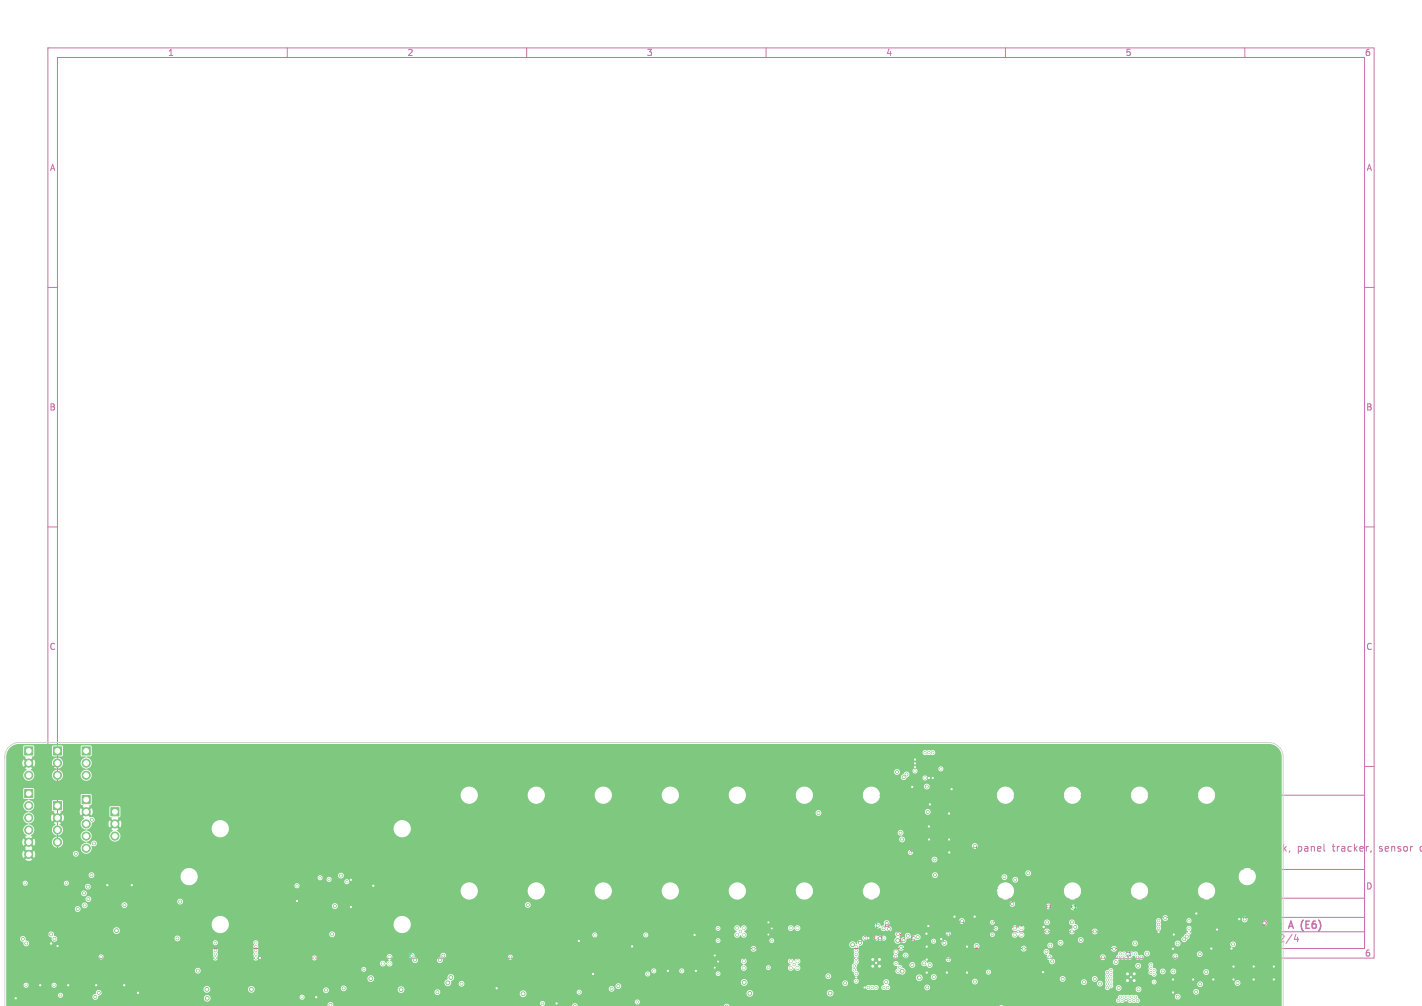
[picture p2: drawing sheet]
<svg xmlns="http://www.w3.org/2000/svg" width="297mm" height="210mm" viewBox="0 0 297 210" stroke-linecap="round" stroke-linejoin="round" font-family="sans-serif">
<defs><g id="words">
<g font-size="2.8" fill="#fff">
<text x="187.7" y="190.9">MeshSat</text>
<text x="202.3" y="190.9">Field</text>
<text x="211.8" y="190.9">Kit</text>
<text x="218.2" y="190.9">carrier</text>
<text x="235.3" y="190.9">PCB-E1</text>
<text x="249.8" y="190.9">DOCK</text>
</g>
<g font-size="2.1" fill="#fff">
<text x="178" y="178">MESHSAT-830.</text>
<text x="196.1" y="178">E6</text>
<text x="200.2" y="178">floor</text>
<text x="178" y="196.9">KiCad</text>
<text x="184.7" y="194.1">A4</text>
<text x="185.7" y="196.9">E.D.A.</text>
<text x="193.3" y="196.9">9.0.9</text>
<text x="200" y="194.1">Date:</text>
<text x="207" y="194.1">2026-09-07</text>
<text x="263" y="194.3">Rev:</text>
</g>
<g font-size="2.1" fill="#c872ab">
<text x="264.7" y="178">block,</text>
<text x="272.7" y="178">panel</text>
<text x="280.1" y="178">tracker,</text>
<text x="290" y="178">sensor</text>
<text x="178" y="184">Sheet:</text>
<text x="178" y="186.7">File:</text>
<text x="267.1" y="196.9">2/4</text>
<text x="269.4" y="194.3">A</text>
<text x="272.4" y="194.3">(E6)</text>
</g>
<g font-size="1.8" fill="#c872ab">
<text x="35" y="11.9">1</text>
<text x="85" y="11.9">2</text>
<text x="135" y="11.9">3</text>
<text x="185" y="11.9">4</text>
<text x="235" y="11.9">5</text>
<text x="285" y="11.9">6</text>
<text x="10.3" y="35.9">A</text>
<text x="285.4" y="35.9">A</text>
<text x="10.3" y="85.9">B</text>
<text x="285.3" y="85.9">B</text>
<text x="10.3" y="135.9">C</text>
<text x="285.3" y="135.9">C</text>
<text x="285.3" y="185.9">D</text>
<text x="285" y="199.9">6</text>
</g>
<g font-size="1.8" fill="#fff">
<text x="85" y="199.9">2</text>
<text x="235" y="199.9">5</text>
</g>
</g></defs>
<g fill="none" stroke="#c872ab" stroke-width=".21">
<path d="M10 10h277v190h-277zM12 12h273v186h-273zM60 10v2M110 10v2M160 10v2M210 10v2M260 10v2M10 60h2M285 60h2M10 110h2M285 110h2M10 160h2"/>
<path d="M177 166h108v32h-108zM193.4 176.2a.8 .8 0 0 1 .5 .7 .8 .8 0 0 1-.5 .8M194.5 177.6v.1M205.1 176.7l-.3 .1M207.4 176.8l-.4-.1-.3 .3 .1 .6h.6M207.4 176.2v1.5M208.2 176.8l.3-.1 .3 .3v.4l-.3 .3-.3-.1-.2-.2zM210.1 176.8l-.4-.1-.3 .3 .1 .6h.6M210.7 176.2v1.5M210.9 177.1l.4 .6M211.3 176.7l-.6 .6M213.6 176.8l-.4-.1-.2 .2 .1 .2 .5 .2v.3h-.6"/>
<path d="M214.1 176.7h.6M214.3 176.2v1.3l.4 .2M215.2 176.7v1M215.6 176.7l-.4 .3M216.1 176.2v.1M216.1 176.7v1M216.8 176.8l.4-.1 .3 .3-.1 .6h-.6M216.8 176.7v1.5M218.2 177.6v.1M218.2 176.8v.1M220 176.8l.5-.1 .2 .3-.1 .6h-.6M220 176.7v1.5"/>
<path d="M221.4 176.8h.6v.9M222 177.1h-.5l-.2 .2 .2 .4 .5-.1M223.4 176.8l-.4-.1-.3 .3 .1 .6h.6M224 176.2v1.5M224.2 177.1l.4 .6M224.6 176.7l-.6 .6M226.4 176.8h.6v.9M227 177.1h-.5l-.2 .2 .2 .4 .5-.1M227.7 176.8l.3-.1 .3 .1 .1 .9M227.7 176.7v1M229.7 176.8l-.4-.1-.3 .3 .2 .6h.5M229.7 176.2v1.5"/>
<path d="M231.5 176.7l.3 1 .4-1M232.7 177.2l.7-.1-.1-.3-.4-.1-.2 .2v.7h.6M234 176.8l.2-.1 .4 .1 .1 .9M234 176.2v1.5M235.4 176.2v.1M235.4 176.7v1M236.7 176.8l-.4-.1-.3 .3 .2 .6h.5M237.4 176.2v1.3l.2 .2M238.1 177.2l.7-.1-.1-.3-.4-.1-.2 .2 .1 .7h.5M240.5 177.2l.7-.1v-.3l-.5-.1-.2 .2 .1 .7h.6M241.9 176.8l.2-.1 .4 .1v.9M241.9 176.7v1"/>
<path d="M243 176.7h.6M243.2 176.2v1.3l.4 .2M244.1 176.7v1M244.5 176.7l-.4 .3M244.9 176.7l.3 1M245.2 177.7l-.3 .5M245.6 176.7l-.4 1M247.1 176.7h.6M247.3 176.2v1.3l.4 .2M248.2 176.8l.2-.1 .4 .1 .1 .6-.2 .2-.3 .1-.2-.1zM250.5 176.7h.5M250.7 176.2v1.3l.3 .2"/>
<path d="M251.5 176.8l.2-.1 .4 .1 .1 .9M251.5 176.2v1.5M252.8 177.2l.7-.1v-.3l-.5-.1-.2 .2 .1 .7h.6M255.3 176.7v1M255.7 176.7l-.4 .3M256.2 176.8h.6l.1 .9M256.9 177.1h-.5l-.2 .2 .2 .4 .5-.1M257.6 176.2v.1M257.6 176.7v1M258.8 176.8l-.3-.1-.3 .2 .1 .2 .5 .2v.3h-.6M259.5 177.2l.7-.1-.1-.3-.4-.1-.2 .2v.7h.6M261.5 176.8l-.5-.1-.3 .3 .2 .6h.6"/>
<path d="M261.5 176.2v1.5M263.3 176.8l.4-.1 .3 .3-.1 .6h-.6M263.3 176.2v1.5M271.2 176.8l.4-.1 .3 .3-.2 .6h-.5M271.2 176.7v1.5M278.2 176.7h.6M278.5 176.2v1.3l.3 .2M279.3 176.7v1M279.5 176.8l-.2 .2M285 160h2M288.7 176.8l-.4-.1-.2 .2 .1 .2 .5 .2v.3h-.6M296.9 177.7h.2"/>
<path d="M296.9 176.7h.2M10.7 184.3a.66 .66 0 0 1 .7 .6 .66 .66 0 0 1-.7 .7zM35.3 199.6h.8M35.3 198.7l.4-.4v1.3M60 198v2M110 198v2M135.3 198.3h.8l-.4 .5 .3 .1v.6l-.2 .1-.5-.1M160 198v2M177 194.5h108M177 191.5h108M177 187.5h108M177 181.5h108"/>
<path d="M179.2 192.4l-.5-.1-.2 .1v.5l.6 .3 .1 .3-.2 .3-.6-.1M179.9 192.3v.1M179.9 192.8v1M180.5 192.8h.7l-.7 1h.7M181.7 193.3l.8-.1-.1-.3-.4-.1-.3 .2 .1 .7h.6M182.5 186.3v.1M182.5 185.5v.1M183.1 193.7v.1M183.1 192.9v.1M184.4 185.4v1.5M184.4 185.5l.4-.1 .3 .3-.1 .6h-.6M184.7 183.6v.1"/>
<path d="M184.7 182.8v.1M185.7 198.2l-.4 1h.9M186 198.7v.9M186.4 185.5l-.4-.1-.3 .3 .1 .6h.6M187 185.5l.5-.1 .2 .3-.1 .6h-.6M187 184.9v1.5M188.4 185.8h1.1M190.2 185.9l.7-.1-.1-.3-.4-.1-.2 .2v.7h.6M191.5 186.4h.8M191.5 185.3l.4-.4v1.5M193 185.8h1.1M195.5 185.5l-.5-.1-.3 .3 .2 .6h.6"/>
<path d="M195.5 184.9v1.5M196.2 185.5l.4-.1 .3 .3v.4l-.3 .3-.4-.1-.1-.2zM197 191.5v3M198.2 185.5l-.5-.1-.2 .3 .1 .6h.6M198.8 184.9v1.5M199 185.8l.4 .6M199.4 185.4l-.6 .6M200 186.3v.1M200.7 184.9v1.5M200.9 185.8l.4 .6M201.3 185.4l-.6 .6M202 184.9v.1"/>
<path d="M202 185.4v1M203.3 185.5l-.4-.1-.3 .3 .1 .6h.6M204 185.5h.5l.1 .9M204.6 185.8h-.5l-.2 .2 .2 .4 .5-.1M206 185.5l-.5-.1-.3 .3 .2 .6h.6M206 184.9v1.5M206.3 186.5h1.2M207.8 185.5l.4-.1 .3 .3-.1 .6h-.6M207.8 185.4v1.5M209.8 185.5l-.4-.1-.3 .3 .1 .6h.6M210 198v2M210.5 185.5l.4-.1 .3 .3-.2 .6h-.5"/>
<path d="M210.5 184.9v1.5M217.7 193.2h1.2M219.7 192.4l.2-.1a.8 .8 0 0 1 .5 .7 .8 .8 0 0 1-.5 .8 1 1 0 0 1-.2-1.4zM220.9 192.3h1l-.7 1.5M260 198v2M261 191.5v6.5M263.5 195.1v1.5M264.8 195.1v1.5M264.8 195.7l-.4-.1-.3 .3 .1 .6h.6M265.5 196.5v.1M265.5 195.7v.1M270.7 195l-.4 1.1h.9"/>
<path d="M271 195.6v1"/>
</g>
<g fill="none" stroke="#c872ab" stroke-width=".4">
<path d="M178.7 188.2h1.1M179.3 188.2l-.3 2M180.4 188.9l-.1 1.3M180.5 188.2v.2M181.1 188.9h.7M181.5 188.2l-.3 1.7 .1 .2 .4 .1M182.6 188.2l-.2 1.7 .2 .3M183.4 189.5l1-.1-.1-.4h-.7l-.3 .9 .3 .3 .6-.1M185.1 190v.2M185.3 189l-.1 .2M201.6 188.2l-.2 2M210.4 188.2l-.2 2"/>
<path d="M210.6 189.1l.7 1.1M211.6 188.2l-1.3 1.2M216.6 188.9l.2 .1M217.6 189.5l-.1 .6M227.3 189.4h1.5M231.3 189.3h.8l.3-.2a.51 .51 0 0 0-.2-.9h-.7l-.3 2M234.6 188.4a.88 .88 0 0 0-1 0 .88 .88 0 0 0-.4 1 .69 .69 0 0 0 .3 .7 .69 .69 0 0 0 .9-.1M247.1 188.5a.69 .69 0 0 1 1.2 0 1.47 1.47 0 0 1-.6 1.7l-.6-.1a1.5 1.5 0 0 1 0-1.6zM249.1 189.1v.6"/>
</g>
<path d="M182.1 179.8l-.4-.1-.2 .2 .1 .2 .5 .2v.3h-.6M182.8 179.8l.2-.1 .3 .1 .1 .9M182.8 179.2v1.5M184.9 179.3l-.6-.1-.2 .1v.5l.7 .2 .1 .4-.3 .3-.5-.1M185.6 179.8h.5l.1 .9M186.7 179.7h.6M186.9 179.2v1.3l.4 .2M178.6 180.7v-1.5l.5 1.1 .5-1.1v1.5M180.2 180.2l.7-.2-.1-.2-.4-.1-.2 .2 .1 .7h.5M186.2 180l-.5 .1-.2 .2 .2 .4 .5-.1" fill="none" stroke="#c872ab" stroke-width=".3"/>
<g fill="#7fc87f" stroke="#7fc87f" stroke-width=".21">
<path d="M5.1 164.8h1.7v1.7h-1.7z"/>
<path d="M23.1 168.6h1.8v1.7h-1.8z"/>
<path d="M5.1 155.9h1.7v1.7h-1.7z"/>
<path d="M11.1 155.9h1.7v1.7h-1.7z"/>
<path d="M17.1 155.9h1.7v1.7h-1.7z"/>
<path d="M11.1 167.3h1.7v1.7h-1.7z"/>
<path d="M17.1 166.1h1.7v1.7h-1.7z"/>
<path d="M119.9 209.8h.3l.2 .2-.6 .1z"/>
<path d="M151.6 209.9h.3l.2 .2h-.6z"/>
<circle cx="6" cy="168.2" r=".85"/>
<circle cx="6" cy="170.7" r=".85"/>
<circle cx="6" cy="173.3" r=".85"/>
<circle cx="6" cy="175.8" r=".85"/>
<circle cx="6" cy="178.3" r=".85"/>
<circle cx="24" cy="172" r=".85"/>
<circle cx="24" cy="174.5" r=".85"/>
<circle cx="6" cy="159.3" r=".85"/>
<circle cx="6" cy="161.8" r=".85"/>
<circle cx="12" cy="159.3" r=".85"/>
<circle cx="12" cy="161.8" r=".85"/>
<circle cx="18" cy="159.3" r=".85"/>
<circle cx="18" cy="161.8" r=".85"/>
<circle cx="12" cy="170.7" r=".85"/>
<circle cx="12" cy="173.3" r=".85"/>
<circle cx="12" cy="175.8" r=".85"/>
<circle cx="18" cy="169.5" r=".85"/>
<circle cx="18" cy="172" r=".85"/>
<circle cx="18" cy="174.5" r=".85"/>
<circle cx="18" cy="177.1" r=".85"/>
<circle cx="236.4" cy="199.1" r=".2"/>
<circle cx="248.3" cy="192.2" r=".23"/>
<circle cx="238.4" cy="199.8" r=".2"/>
<circle cx="240.4" cy="201.4" r=".2"/>
<circle cx="196.5" cy="160.5" r=".22"/>
<circle cx="241.1" cy="205" r=".2"/>
<circle cx="19.2" cy="171.1" r=".3"/>
<circle cx="236.4" cy="208.2" r=".2"/>
<circle cx="17.7" cy="189" r=".3"/>
<circle cx="37.6" cy="188.2" r=".3"/>
<circle cx="232" cy="205" r=".2"/>
<circle cx="193.2" cy="162.4" r=".22"/>
<circle cx="245.1" cy="202.8" r=".3"/>
<circle cx="24.3" cy="194.3" r=".4"/>
<circle cx="127.7" cy="206.4" r=".3"/>
<circle cx="110.2" cy="188.9" r=".3"/>
<circle cx="21.1" cy="199.8" r=".22"/>
<circle cx="11.3" cy="205.7" r=".22"/>
<circle cx="5.5" cy="197" r=".3"/>
<circle cx="4.8" cy="196" r=".3"/>
<circle cx="5.4" cy="205.7" r=".22"/>
<circle cx="13.9" cy="184.4" r=".22"/>
<circle cx="5.3" cy="184.4" r=".23"/>
<circle cx="12.6" cy="207.8" r=".22"/>
<circle cx="247.9" cy="195.5" r=".3"/>
<circle cx="69.4" cy="195" r=".3"/>
<circle cx="240.4" cy="202.2" r=".2"/>
<circle cx="16.2" cy="189.8" r=".3"/>
<circle cx="204" cy="197.5" r=".3"/>
<circle cx="15.8" cy="178.2" r=".3"/>
<circle cx="232" cy="204.2" r=".2"/>
<circle cx="195.3" cy="182.7" r=".3"/>
<circle cx="232.7" cy="198.1" r=".3"/>
<circle cx="233.6" cy="208.9" r=".2"/>
<circle cx="71.2" cy="182.8" r=".3"/>
<circle cx="53.4" cy="198.4" r=".22"/>
<circle cx="212.1" cy="183.7" r=".3"/>
<circle cx="86.7" cy="200.5" r=".3"/>
<circle cx="93.5" cy="205.2" r=".4"/>
<circle cx="43.3" cy="208.4" r=".4"/>
<circle cx="53.4" cy="197.6" r=".22"/>
<circle cx="52.5" cy="206.5" r=".4"/>
<circle cx="81.4" cy="199.8" r=".3"/>
<circle cx="80" cy="201.2" r=".3"/>
<circle cx="91.9" cy="200.5" r=".3"/>
<circle cx="77.4" cy="204.3" r=".4"/>
<circle cx="81.4" cy="201.2" r=".3"/>
<circle cx="10.7" cy="195.1" r=".3"/>
<circle cx="20.6" cy="207.3" r=".3"/>
<circle cx="236.8" cy="208.9" r=".2"/>
<circle cx="237.7" cy="201.6" r=".3"/>
<circle cx="258.5" cy="205.2" r=".3"/>
<circle cx="237.8" cy="206.5" r=".3"/>
<circle cx="242.9" cy="202.8" r=".3"/>
<circle cx="11.4" cy="196" r=".3"/>
<circle cx="209.8" cy="183.1" r=".3"/>
<circle cx="228.7" cy="204.4" r=".3"/>
<circle cx="231.3" cy="205.4" r=".2"/>
<circle cx="222" cy="204.4" r=".3"/>
<circle cx="19.1" cy="182.7" r=".3"/>
<circle cx="214.8" cy="182.3" r=".3"/>
<circle cx="19.6" cy="176.1" r=".3"/>
<circle cx="17.5" cy="186.5" r=".3"/>
<circle cx="231.3" cy="206.2" r=".2"/>
<circle cx="232" cy="205.8" r=".2"/>
<circle cx="18.4" cy="185.1" r=".3"/>
<circle cx="187.3" cy="161.1" r=".3"/>
<circle cx="218.6" cy="198.7" r=".3"/>
<circle cx="233" cy="200.9" r=".3"/>
<circle cx="18.5" cy="187.7" r=".3"/>
<circle cx="233.6" cy="206.3" r=".3"/>
<circle cx="19.9" cy="208.1" r=".3"/>
<circle cx="231.3" cy="204.6" r=".2"/>
<circle cx="228.7" cy="194.5" r=".3"/>
<circle cx="37.1" cy="195.9" r=".3"/>
<circle cx="83.8" cy="206.6" r=".4"/>
<circle cx="109.3" cy="207.5" r=".4"/>
<circle cx="94.2" cy="204.1" r=".4"/>
<circle cx="45" cy="200" r=".22"/>
<circle cx="41.3" cy="202.6" r=".3"/>
<circle cx="53.4" cy="196.8" r=".22"/>
<circle cx="45" cy="199.2" r=".22"/>
<circle cx="53.4" cy="199.2" r=".22"/>
<circle cx="45" cy="196.8" r=".22"/>
<circle cx="43.2" cy="206.5" r=".4"/>
<circle cx="53.4" cy="200" r=".22"/>
<circle cx="45" cy="198.4" r=".22"/>
<circle cx="68.1" cy="206.7" r=".3"/>
<circle cx="193.8" cy="169.5" r=".3"/>
<circle cx="194.8" cy="157.1" r=".22"/>
<circle cx="191.1" cy="161" r=".22"/>
<circle cx="234" cy="208.2" r=".2"/>
<circle cx="241.1" cy="203.4" r=".2"/>
<circle cx="251.9" cy="202.9" r=".3"/>
<circle cx="249.8" cy="207" r=".3"/>
<circle cx="26" cy="188.9" r=".3"/>
<circle cx="234.4" cy="208.9" r=".2"/>
<circle cx="134.9" cy="195.2" r=".22"/>
<circle cx="154" cy="195.2" r=".3"/>
<circle cx="133.1" cy="209.2" r=".22"/>
<circle cx="136.5" cy="202.7" r=".23"/>
<circle cx="124.2" cy="195.2" r=".22"/>
<circle cx="155.4" cy="195.2" r=".3"/>
<circle cx="135.3" cy="203.3" r=".23"/>
<circle cx="142.4" cy="202.7" r=".23"/>
<circle cx="184.6" cy="195.8" r=".22"/>
<circle cx="198.1" cy="194.9" r=".22"/>
<circle cx="154.7" cy="194.5" r=".23"/>
<circle cx="155.4" cy="193.8" r=".3"/>
<circle cx="154" cy="193.8" r=".3"/>
<circle cx="198.1" cy="200.3" r=".22"/>
<circle cx="96.4" cy="205.4" r=".3"/>
<circle cx="92.6" cy="199.5" r=".3"/>
<circle cx="76" cy="202.4" r=".2"/>
<circle cx="221.5" cy="196.8" r=".3"/>
<circle cx="224.6" cy="193.5" r=".3"/>
<circle cx="237.1" cy="197" r=".3"/>
<circle cx="248.3" cy="194.6" r=".23"/>
<circle cx="246" cy="197" r=".3"/>
<circle cx="234" cy="199.1" r=".2"/>
<circle cx="242" cy="193" r=".23"/>
<circle cx="242" cy="193.8" r=".23"/>
<circle cx="234.4" cy="199.8" r=".2"/>
<circle cx="243.4" cy="191.7" r=".3"/>
<circle cx="248.3" cy="193.8" r=".23"/>
<circle cx="242" cy="192.2" r=".23"/>
<circle cx="233.6" cy="199.8" r=".2"/>
<circle cx="230.3" cy="199.8" r=".3"/>
<circle cx="231.3" cy="203" r=".2"/>
<circle cx="188.8" cy="162.2" r=".3"/>
<circle cx="219.2" cy="199.8" r=".3"/>
<circle cx="193.6" cy="164.2" r=".3"/>
<circle cx="194" cy="157.1" r=".23"/>
<circle cx="229.7" cy="205.3" r=".3"/>
<circle cx="231.3" cy="203.8" r=".2"/>
<circle cx="170.9" cy="169.7" r=".3"/>
<circle cx="219.8" cy="200.7" r=".3"/>
<circle cx="189.3" cy="161.7" r=".3"/>
<circle cx="232" cy="202.6" r=".2"/>
<circle cx="232" cy="203.4" r=".2"/>
<circle cx="250.7" cy="205.5" r=".3"/>
<circle cx="193.2" cy="157.1" r=".23"/>
<circle cx="234.8" cy="208.2" r=".2"/>
<circle cx="91.4" cy="207.1" r=".3"/>
<circle cx="203.6" cy="204.9" r=".3"/>
<circle cx="69.9" cy="189.2" r=".3"/>
<circle cx="226.4" cy="205" r=".3"/>
<circle cx="71.8" cy="206.3" r=".3"/>
<circle cx="237.2" cy="208.2" r=".2"/>
<circle cx="260" cy="191.9" r=".3"/>
<circle cx="237.6" cy="208.9" r=".2"/>
<circle cx="161.2" cy="196.4" r=".2"/>
<circle cx="181.4" cy="206.2" r=".23"/>
<circle cx="150" cy="203.3" r=".2"/>
<circle cx="183" cy="206.1" r=".23"/>
<circle cx="187.1" cy="201.2" r=".23"/>
<circle cx="193.7" cy="206.1" r=".3"/>
<circle cx="178.8" cy="197.6" r=".22"/>
<circle cx="157.4" cy="198.1" r=".3"/>
<circle cx="176.5" cy="205.3" r=".3"/>
<circle cx="178.8" cy="198.4" r=".22"/>
<circle cx="178.8" cy="200" r=".22"/>
<circle cx="188.2" cy="197.9" r=".3"/>
<circle cx="178.8" cy="200.8" r=".22"/>
<circle cx="189.1" cy="199.5" r=".3"/>
<circle cx="195" cy="204" r=".3"/>
<circle cx="185.1" cy="205" r=".3"/>
<circle cx="178.4" cy="201.6" r=".23"/>
<circle cx="183.3" cy="193.2" r=".3"/>
<circle cx="182.2" cy="206.1" r=".22"/>
<circle cx="178.8" cy="199.2" r=".22"/>
<circle cx="155.4" cy="205.1" r=".4"/>
<circle cx="187" cy="199.7" r=".23"/>
<circle cx="166.6" cy="200.7" r=".3"/>
<circle cx="223.9" cy="192.6" r=".3"/>
<circle cx="165.2" cy="200.7" r=".3"/>
<circle cx="206.5" cy="202.9" r=".22"/>
<circle cx="187.1" cy="198.8" r=".22"/>
<circle cx="165.2" cy="202.1" r=".3"/>
<circle cx="218.7" cy="194.5" r=".3"/>
<circle cx="166.6" cy="202.1" r=".3"/>
<circle cx="165.9" cy="201.4" r=".22"/>
<circle cx="207.3" cy="195.1" r=".2"/>
<circle cx="178.8" cy="204.8" r=".22"/>
<circle cx="194.2" cy="201.5" r=".3"/>
<circle cx="190.5" cy="201.4" r=".3"/>
<circle cx="178.8" cy="203.2" r=".22"/>
<circle cx="188.4" cy="202.7" r=".4"/>
<circle cx="187.5" cy="202.7" r=".22"/>
<circle cx="166.6" cy="193.8" r=".3"/>
<circle cx="165.2" cy="193.8" r=".3"/>
<circle cx="192" cy="204.1" r=".4"/>
<circle cx="150" cy="193.8" r=".2"/>
<circle cx="160.5" cy="202" r=".2"/>
<circle cx="156.6" cy="207.4" r=".4"/>
<circle cx="155.4" cy="202.1" r=".3"/>
<circle cx="185.4" cy="206.1" r=".23"/>
<circle cx="155.4" cy="200.7" r=".3"/>
<circle cx="173.4" cy="207.3" r=".4"/>
<circle cx="150" cy="196.4" r=".2"/>
<circle cx="187.9" cy="201.9" r=".22"/>
<circle cx="184.6" cy="206.1" r=".22"/>
<circle cx="173" cy="203.8" r=".3"/>
<circle cx="193" cy="201.1" r=".3"/>
<circle cx="178.4" cy="202.4" r=".23"/>
<circle cx="218.7" cy="192.6" r=".3"/>
<circle cx="239.6" cy="199.1" r=".3"/>
<circle cx="237.6" cy="199.8" r=".2"/>
<circle cx="237.2" cy="199.1" r=".2"/>
<circle cx="250.6" cy="199.2" r=".3"/>
<circle cx="219.4" cy="197.4" r=".3"/>
<circle cx="195.2" cy="179.4" r=".3"/>
<circle cx="241.1" cy="202.6" r=".2"/>
<circle cx="213.8" cy="198" r=".3"/>
<circle cx="66.9" cy="183.2" r=".22"/>
<circle cx="68.7" cy="183.6" r=".22"/>
<circle cx="63.1" cy="208.2" r=".23"/>
<circle cx="212" cy="195.2" r=".3"/>
<circle cx="121" cy="207.1" r=".22"/>
<circle cx="213.4" cy="195.2" r=".3"/>
<circle cx="106.6" cy="199.8" r=".22"/>
<circle cx="113.3" cy="209.5" r=".23"/>
<circle cx="223.9" cy="194.5" r=".3"/>
<circle cx="65.7" cy="200" r=".22"/>
<circle cx="62" cy="184.9" r=".22"/>
<circle cx="72.4" cy="184.1" r=".22"/>
<circle cx="69" cy="209.8" r=".3"/>
<circle cx="188.1" cy="173.8" r=".3"/>
<circle cx="129.1" cy="205.9" r=".3"/>
<circle cx="225.7" cy="196.2" r=".3"/>
<circle cx="240.4" cy="203" r=".2"/>
<circle cx="188.4" cy="175.2" r=".3"/>
<circle cx="245.5" cy="199.7" r=".3"/>
<circle cx="235.6" cy="208.2" r=".2"/>
<circle cx="247.3" cy="196.1" r=".3"/>
<circle cx="246" cy="208.1" r=".3"/>
<circle cx="257.5" cy="197.1" r=".3"/>
<circle cx="236" cy="208.9" r=".2"/>
<circle cx="178.8" cy="204" r=".22"/>
<circle cx="236.2" cy="204" r=".22"/>
<circle cx="180.6" cy="206.1" r=".22"/>
<circle cx="236.9" cy="203.3" r=".3"/>
<circle cx="183" cy="201" r=".22"/>
<circle cx="27.5" cy="184.8" r=".22"/>
<circle cx="14.2" cy="205.7" r=".22"/>
<circle cx="261.8" cy="204.5" r=".22"/>
<circle cx="257.2" cy="198" r=".23"/>
<circle cx="194.8" cy="162.4" r=".22"/>
<circle cx="116.2" cy="209.5" r=".22"/>
<circle cx="235.5" cy="204.7" r=".3"/>
<circle cx="145.3" cy="202.7" r=".22"/>
<circle cx="197.8" cy="203" r=".22"/>
<circle cx="20.1" cy="205.7" r=".22"/>
<circle cx="132" cy="197.6" r=".22"/>
<circle cx="28.8" cy="207.3" r=".23"/>
<circle cx="191.1" cy="158.6" r=".22"/>
<circle cx="194" cy="162.4" r=".22"/>
<circle cx="253.4" cy="204.5" r=".23"/>
<circle cx="253" cy="198" r=".22"/>
<circle cx="182.3" cy="201.7" r=".3"/>
<circle cx="193.5" cy="194.9" r=".22"/>
<circle cx="54.3" cy="200" r=".23"/>
<circle cx="202" cy="197.6" r=".22"/>
<circle cx="245" cy="204.5" r=".22"/>
<circle cx="183.7" cy="200.3" r=".3"/>
<circle cx="150" cy="200.7" r=".2"/>
<circle cx="139.5" cy="202.7" r=".23"/>
<circle cx="191.1" cy="159.4" r=".22"/>
<circle cx="190.5" cy="164.3" r=".23"/>
<circle cx="191.1" cy="160.2" r=".22"/>
<circle cx="160.5" cy="192.5" r=".2"/>
<circle cx="193.6" cy="203" r=".22"/>
<circle cx="120.9" cy="196.4" r=".23"/>
<circle cx="149.3" cy="199.5" r=".2"/>
<circle cx="26" cy="205.7" r=".22"/>
<circle cx="202" cy="203" r=".22"/>
<circle cx="254.2" cy="194.1" r=".23"/>
<circle cx="266.1" cy="204.5" r=".23"/>
<circle cx="183.7" cy="201.7" r=".3"/>
<circle cx="194.1" cy="175.2" r=".23"/>
<circle cx="149.3" cy="202" r=".2"/>
<circle cx="182.3" cy="200.3" r=".3"/>
<circle cx="245.2" cy="195.1" r=".23"/>
<circle cx="66.1" cy="208.2" r=".22"/>
<circle cx="235.5" cy="203.3" r=".3"/>
<circle cx="12" cy="197.5" r=".22"/>
<circle cx="123.9" cy="203.3" r=".23"/>
<circle cx="193.6" cy="197.6" r=".22"/>
<circle cx="193.9" cy="193.3" r=".23"/>
<circle cx="194" cy="172.5" r=".22"/>
<circle cx="73.3" cy="183.7" r=".23"/>
<circle cx="103.7" cy="206.3" r=".22"/>
<circle cx="235.2" cy="208.9" r=".2"/>
<circle cx="198.2" cy="169.8" r=".22"/>
<circle cx="217.9" cy="202.9" r=".22"/>
<circle cx="73.3" cy="189.3" r=".23"/>
<circle cx="194.2" cy="167.9" r=".22"/>
<circle cx="258.8" cy="191.9" r=".22"/>
<circle cx="266.1" cy="201.8" r=".23"/>
<circle cx="10.7" cy="197" r=".3"/>
<circle cx="245" cy="207.2" r=".22"/>
<circle cx="245" cy="198.1" r=".22"/>
<circle cx="8.4" cy="205.7" r=".22"/>
<circle cx="257.6" cy="201.8" r=".22"/>
<circle cx="198.2" cy="175.2" r=".23"/>
<circle cx="198.8" cy="164.7" r=".23"/>
<circle cx="261.8" cy="201.8" r=".22"/>
<circle cx="257.6" cy="204.5" r=".22"/>
<circle cx="62" cy="188.1" r=".22"/>
<circle cx="193.6" cy="200.3" r=".22"/>
<circle cx="145.1" cy="195.2" r=".22"/>
<circle cx="242" cy="194.6" r=".23"/>
<circle cx="78" cy="184.9" r=".22"/>
<circle cx="249.2" cy="204.5" r=".22"/>
<circle cx="3.3" cy="208.4" r=".22"/>
<circle cx="22.4" cy="184.8" r=".22"/>
<circle cx="160.5" cy="195.1" r=".2"/>
<circle cx="236.9" cy="204.7" r=".3"/>
<circle cx="161.2" cy="193.8" r=".2"/>
</g>
<path d="M2.1 156.1a2.7 2.7 0 0 1 1.9-.8h261a2.7 2.7 0 0 1 2.7 2.7v52.1h-266.4h223.1h-223.1h192.2h-192.2h37.3h-37.3v-.4h67.1l.1 .3 .3 .1a.5 .5 0 0 0 .6 0 .5 .5 0 0 0 .2-.6l-.1-.1h43.3l.1 .4 .3 .2 6.3-.1v.2h100.6h-26.9h16.4a.63 .63 0 0 0-1 0h-88.2h32a.61 .61 0 0 0-.6-.6 .61 .61 0 0 0-.6 .6h-30.5v-.2a.61 .61 0 0 0-.6-.5 .61 .61 0 0 0-.6 .5h-6l.3-.4-.1-.4h18.9v.1a.53 .53 0 0 0 .8 .5 .53 .53 0 0 0 .1-.9h99.6v.3a.72 .72 0 0 0 1 .2 .65 .65 0 0 0 .9-.7l.2-.1 .2 .1a.68 .68 0 0 0 .3 .7 .68 .68 0 0 0 .8 0h.6a.6 .6 0 0 0 .9-.2 .6 .6 0 0 0-.3-.8v-.3h7.7v.1a.61 .61 0 0 0 .9 .5 .61 .61 0 0 0 0-1.1 .61 .61 0 0 0-.9 .5h-7.7l-.4-.3-.5 .1-.3-.1-.5 .1-.3-.1-1.2 .1a.69 .69 0 0 0-.8-.1 .69 .69 0 0 0-.3 .7l-.3 .4h-99.6a.53 .53 0 0 0-.5-.1 .53 .53 0 0 0-.4 .4h-19a.53 .53 0 0 0-.8 .3h-43.3a.61 .61 0 0 0-.6-.2 .61 .61 0 0 0-.5 .5h-67.1v-2h10.8v.3a.53 .53 0 0 0 .5 .3 .53 .53 0 0 0 .5-.3h6.2v.2a.6 .6 0 0 0 .5 .5 .6 .6 0 0 0 .6-.2h22.2v.1a.7 .7 0 0 0 .9 .5 .7 .7 0 0 0 .4-1h18.7v.1a.53 .53 0 0 0 .8 .4 .53 .53 0 0 0 0-.9 .53 .53 0 0 0-.8 .4h-18.7a.7 .7 0 0 0-.8-.4 .7 .7 0 0 0-.5 .8h-22.2l.1-.6a.65 .65 0 0 0 .8-.6 .65 .65 0 0 0-.8-.6 .65 .65 0 0 0-.5 .8 .68 .68 0 0 0-.7 .5h-6.2a.53 .53 0 0 0-.3-.7 .53 .53 0 0 0-.7 .4h-10.8v-1.1h41.2v.1a.7 .7 0 0 0 .8 .5 .7 .7 0 0 0 .6-.6h7.9v.1a.7 .7 0 0 0 .8 .5 .7 .7 0 0 0 .6-.6h14.3v.2a.61 .61 0 0 0 .9 .5 .61 .61 0 0 0 .1-1.1h2.7v.2a.6 .6 0 0 0 .4 .5 .6 .6 0 0 0 .7-.2h10.8v.1a.7 .7 0 0 0 1.2 .2h6.5v.2a.61 .61 0 0 0 .4 .5 .61 .61 0 0 0 .6-.2h16.8v.2a.7 .7 0 0 0 1 .4 .7 .7 0 0 0 .2-1h10.6l.1 .2a.53 .53 0 0 0 .9 .1h34.5v.2a.7 .7 0 0 0 .8 .5 .7 .7 0 0 0 .6-.7h15.4v.1a.7 .7 0 0 0 1.2 .3 .7 .7 0 0 0-.3-1.1 .7 .7 0 0 0-.9 .7l-15.4-.1a.7 .7 0 0 0-.8-.6 .7 .7 0 0 0-.6 .7h-34.5l.1-.1a.53 .53 0 0 0-.4-.7 .53 .53 0 0 0-.7 .5l-10.6-.1a.7 .7 0 0 0-.8-.2 .7 .7 0 0 0-.4 .7h-16.8a.61 .61 0 0 0-.2-.9 .61 .61 0 0 0-.8 .4h-6.5l.1-.7h42.7v.2a.61 .61 0 0 0 1 .4 .61 .61 0 0 0 0-1 .61 .61 0 0 0-1 .4h-42.7a.7 .7 0 0 0-.8-.4 .7 .7 0 0 0-.5 .8h-10.8v-.1a.61 .61 0 0 0-.4-.9 .61 .61 0 0 0-.7 .5h-2.7a.61 .61 0 0 0-1 .4h-14.3a.7 .7 0 0 0-.7-.8 .7 .7 0 0 0-.7 .8h-7.9v-.1a.7 .7 0 0 0-.8-.7 .7 .7 0 0 0-.6 .8h-41.2v-1h3.6l.1 .3a.53 .53 0 0 0 .6 .3 .53 .53 0 0 0 .4-.6h4.8v.1a.53 .53 0 0 0 .8 .4 .53 .53 0 0 0 0-.9h81.2l.1 .2a.7 .7 0 0 0 .7 .5 .7 .7 0 0 0 .6-.6h1.6v.1a.6 .6 0 0 0 .4 .5 .6 .6 0 0 0 .6-.1h31.7v.1a.6 .6 0 0 0 .6 .6 .6 .6 0 0 0 .6-.4h51.2v.1a.76 .76 0 0 0 1 .4l.4 .1 .2-.1a.71 .71 0 0 0 1-.5h.6v.1a.76 .76 0 0 0 1 .4 .53 .53 0 0 0 .6 0 .53 .53 0 0 0 .2-.5h7.2v.1a.61 .61 0 0 0 .9 .5 .61 .61 0 0 0 0-1.1 .61 .61 0 0 0-.9 .5h-7.2l-.4-.5 .2-.8h17.3v.2a.61 .61 0 0 0 .9 .4 .61 .61 0 0 0 0-1 .61 .61 0 0 0-.9 .4h-17.3a.63 .63 0 0 0-1-.2 .63 .63 0 0 0 0 .9l-.4 .2-.2 .4h-.6a.76 .76 0 0 0-1-.4l-.4-.1-.4 .1a.53 .53 0 0 0-.8 .4h-51.2v-.2a.61 .61 0 0 0-.5-.6 .61 .61 0 0 0-.7 .5h-31.7l.2-.6h57.7l.1 .1a.7 .7 0 0 0 .7 .5 .7 .7 0 0 0 .6-.6h19.8v.1a.61 .61 0 0 0 .9 .5 .61 .61 0 0 0 .1-1h1.4v.1a.53 .53 0 0 0 .8 .4 .53 .53 0 0 0 0-.9 .53 .53 0 0 0-.8 .4l-1.9-.1-.4 .2-.1 .3h-19.8a.7 .7 0 0 0-.7-.8 .7 .7 0 0 0-.7 .8l-57.7-.1a.61 .61 0 0 0-.7-.3 .61 .61 0 0 0-.5 .5h-1.6v-.5a.74 .74 0 0 0 .6-.9 .74 .74 0 0 0-1-.5 .74 .74 0 0 0-.3 1l-.1 .1a.7 .7 0 0 0-.6 .7l-81.6-.1-.3 .3-.1 .2h-4.8a.53 .53 0 0 0-.6-.5 .53 .53 0 0 0-.5 .5h-3.6v-1.2h75.4l.1 .1a.7 .7 0 0 0 1.1 .3 .7 .7 0 0 0-.2-1.2 .7 .7 0 0 0-1 .8h-75.4v-1.1h133.4l.1 .2a.53 .53 0 0 0 .6 .3 .53 .53 0 0 0 .4-.6h13.7v.3a.5 .5 0 0 0 .7 .2h22.2v.2a.6 .6 0 0 0 .4 .5 .6 .6 0 0 0 .7-.2h17.8v.1a.7 .7 0 0 0 .9 .5 .7 .7 0 0 0 .5-.9h1.7v.1a.6 .6 0 0 0 .5 .6 .6 .6 0 0 0 .6-.3h25.9v.1a.6 .6 0 0 0 .6 .6h3.8v.1a.6 .6 0 0 0 .5 .5 .6 .6 0 0 0 .7-.3h2.1v.1a.61 .61 0 0 0 1 .4 .61 .61 0 0 0 0-1 .61 .61 0 0 0-1 .5h-2.1v-.2a.61 .61 0 0 0-.5-.7 .61 .61 0 0 0-.7 .6h-3.8l.4-.3 .2-.4h5.5a.61 .61 0 0 0 .7 .6 .61 .61 0 0 0 .3-1 .61 .61 0 0 0-1 .2v.2h-5.5a.61 .61 0 0 0-.6-.5 .61 .61 0 0 0-.6 .5l-25.8-.1a.61 .61 0 0 0-.4-.8 .61 .61 0 0 0-.8 .5l-1.8-.1a.7 .7 0 0 0-.8-.4 .7 .7 0 0 0-.5 .8h-17.8a.61 .61 0 0 0-.3-1 .61 .61 0 0 0-.8 .5h-22.1a.5 .5 0 0 0-.1-.9 .5 .5 0 0 0-.7 .4l-13.7-.1a.53 .53 0 0 0-.6-.3 .53 .53 0 0 0-.5 .5h-133.4v-.7h39.4v.1a.6 .6 0 0 0 .8 .5 .6 .6 0 0 0 .3-.9h33.7v.3a.5 .5 0 0 0 .4 .3 .5 .5 0 0 0 .5-.3h59.6v.1a.53 .53 0 0 0 .6 .5 .53 .53 0 0 0 .5-.6h4.8v.1a.53 .53 0 0 0 .8 .4 .53 .53 0 0 0 0-.9 .53 .53 0 0 0-.8 .4h-4.8l-.1-.1a.53 .53 0 0 0-.5-.4 .53 .53 0 0 0-.5 .5h-59.6a.5 .5 0 0 0-.3-.7 .5 .5 0 0 0-.6 .4h-33.7a.61 .61 0 0 0-.6-.2 .61 .61 0 0 0-.5 .5h-39.4v-1.5h78.1v.1a.65 .65 0 0 0 .6 .6 .65 .65 0 0 0 .6-.6 .66 .66 0 0 0 .8 .5 .66 .66 0 0 0 .5-.8l-.4-.4v-.2a.59 .59 0 0 0 .4-.9h3.5v.2a.75 .75 0 0 0 .7 .6 .62 .62 0 0 0 .5 .8 .62 .62 0 0 0 .7-.6h4v.1a.6 .6 0 0 0 .6 .6 .6 .6 0 0 0 .6-.5h62.3l.1 .4 .4 .4a.61 .61 0 0 0-.6 .7 .61 .61 0 0 0 .7 .5 .61 .61 0 0 0 .5-.7h4.1v.2a.5 .5 0 0 0 .8 .3 .5 .5 0 0 0 0-.8 .5 .5 0 0 0-.8 .3h-4.1l-.5-.6 .4-.3 .2-.4h8.6l.1 .4 .4 .4a.65 .65 0 0 0-.5 .7 .65 .65 0 0 0 .6 .6 .65 .65 0 0 0 .6-.6 .66 .66 0 0 0 .8 .5 .66 .66 0 0 0 .5-.8l-.5-.5a.64 .64 0 0 0 .6-.7 .64 .64 0 0 0-.7-.6 .64 .64 0 0 0-.6 .6 .69 .69 0 0 0-.7-.5 .69 .69 0 0 0-.6 .5h-8.6l-.1-.2a.61 .61 0 0 0-.6-.3 .61 .61 0 0 0-.5 .5l-62.3-.1a.3 .3 0 0 1 0-.3 .3 .3 0 0 1 .3-.1l.3-.3h13a.53 .53 0 0 0 .7 .5 .53 .53 0 0 0 .2-.8 .53 .53 0 0 0-.9 .1v.2h-13a.63 .63 0 0 0-.6-.9 .63 .63 0 0 0-.5 .9 .68 .68 0 0 0-.7 .6h-4l-.2-.4-.5-.2a.62 .62 0 0 0-.4-.9 .62 .62 0 0 0-.8 .5h-3.6a.63 .63 0 0 0-1 .1 .63 .63 0 0 0 .5 .9l-.6 .7-.2-.1a.6 .6 0 0 0-.6-.4 .6 .6 0 0 0-.5 .5h-78.1v-1.4h19.3v.1a.53 .53 0 0 0 .8 .4 .53 .53 0 0 0 0-.9 .53 .53 0 0 0-.8 .4h-19.3v-1.4h43.2l.1 1.2a.55 .55 0 0 0-.1 .8 .55 .55 0 0 0 .8 .1 .55 .55 0 0 0 .1-.8l.1-.3-.1-.4a.56 .56 0 0 0-.1-.9 .56 .56 0 0 0-.8 .3h-43.2v-2.4h2.9v.2a.75 .75 0 0 0 .7 .6 .61 .61 0 0 0 .5 .8 .61 .61 0 0 0 .6-.8h38.5v.3a.53 .53 0 0 0 .6 .3 .53 .53 0 0 0 .4-.6h7.4l.1 .5-.1 .3 .1 .5-.1 .3 .1 1.2a.55 .55 0 0 0 .2 .9 .55 .55 0 0 0 .7-.5h11.3v.1a.53 .53 0 0 0 .8 .4 .53 .53 0 0 0 0-.9 .53 .53 0 0 0-.8 .4h-11.3l-.1-1.1 .2-.5-.2-.3h103v.2a.61 .61 0 0 0 .9 .4 .61 .61 0 0 0 0-1 .61 .61 0 0 0-.9 .4h-103l.2-.3-.1-.4h123.5a1.09 1.09 0 0 0 1 .6l-.1 1.4 .1 .3-.1 .5 .1 .3-.2 .7a.82 .82 0 0 0-.2 1 .73 .73 0 0 0 .3 1 .55 .55 0 0 0 .5 .6 .55 .55 0 0 0 .6-.4 .55 .55 0 0 0-.5-.7l-.1-.5 .1-.7 .4-.3h7.3l.1 .4 .2 .1a.4 .4 0 0 1 .5 .3 .4 .4 0 0 1-.3 .5 .59 .59 0 0 0 .1 .7 .59 .59 0 0 0 .7 .1 .7 .7 0 0 0 .7 .2 .7 .7 0 0 0 .5-.5h16.8l.1 .2a.53 .53 0 0 0 .6 .4 .53 .53 0 0 0 .4-.6h23.8l.2 .5-.2 .3 .2 .5-.2 .3 .1 1.2a.57 .57 0 0 0 0 .8 .57 .57 0 0 0 .7 .1l.3-.3 1.1-.1a.6 .6 0 0 0 .5 .6 .6 .6 0 0 0 .7-.3h3v.1a.6 .6 0 0 0 .4 .5 .6 .6 0 0 0 .6-.1h11v.1a.61 .61 0 0 0 1 .5 .61 .61 0 0 0 0-1.1 .61 .61 0 0 0-1 .5l-10.9-.1a.61 .61 0 0 0-.3-.9 .61 .61 0 0 0-.8 .5h-3v-.2a.61 .61 0 0 0-.5-.6 .61 .61 0 0 0-.7 .5h-.7l.2-.3-.1-.5 .1-.5h8.1v.3a.5 .5 0 0 0 .8 .2h8.7v.1a.6 .6 0 0 0 .8 .5 .6 .6 0 0 0 .3-.9h6.7v.2a.61 .61 0 0 0 .9 .4 .61 .61 0 0 0 0-1 .61 .61 0 0 0-.9 .4h-6.8a.61 .61 0 0 0-.6-.2 .61 .61 0 0 0-.4 .5l-8.6-.1a.5 .5 0 0 0-.2-.8 .5 .5 0 0 0-.7 .4h-8.1l-.1-.3 .1-.3-.1-1.2a.57 .57 0 0 0 0-.8 .57 .57 0 0 0-.7-.1l-.2 .3-.5 .1-.2 .3h-23.8a.53 .53 0 0 0-.5-.5 .53 .53 0 0 0-.6 .5h-16.8l-.1-.5-.5-.5a.75 .75 0 0 0-.9-.5h2.3v.1a.6 .6 0 0 0 .9 .5 .6 .6 0 0 0 .2-1h1.4v.2a.66 .66 0 0 0 1.1 .4h.1a.6 .6 0 0 0 .6 .5 .6 .6 0 0 0 .6-.6h42.3v.2a.6 .6 0 0 0 .8 .5 .6 .6 0 0 0 .3-.9h1.7l.1 1.2a.69 .69 0 0 0-.1 .8 .69 .69 0 0 0 .7 .3 .55 .55 0 0 0 .8 .1 .55 .55 0 0 0 .1-.8l.1-.2h.7a.61 .61 0 0 0 .6 .7 .61 .61 0 0 0 .6-.7h1v.2a.6 .6 0 0 0 .6 .5 .6 .6 0 0 0 .6-.5h5.6v.1a.61 .61 0 0 0 .9 .4 .61 .61 0 0 0 0-1 .61 .61 0 0 0-.9 .5h-5.6v-.2a.61 .61 0 0 0-.6-.5 .61 .61 0 0 0-.6 .5h-1a.61 .61 0 0 0-.6-.5 .61 .61 0 0 0-.6 .5h-.7l-.1-.4-.6-.2-.2-.3a.51 .51 0 0 0-.1-.8 .51 .51 0 0 0-.7 .3l-1.7-.1a.61 .61 0 0 0-.6-.2 .61 .61 0 0 0-.5 .5h-42.3v-.1a.8 .8 0 0 0-1.2-.4v-.1a.61 .61 0 0 0-.7-.4 .61 .61 0 0 0-.5 .5h-1.5a.61 .61 0 0 0-1 .4h-2.3l.1-.2a.53 .53 0 0 0-.5-.6 .53 .53 0 0 0-.6 .5h-7.3l-.1-.6 .1-.2h18.2a.53 .53 0 0 0 .7 .5 .53 .53 0 0 0 .3-.8 .53 .53 0 0 0-.9 .1l-.1 .2h-18.2l-.1-.6 7.3-.1v.2a.53 .53 0 0 0 .7 .4 .53 .53 0 0 0 .3-.8h1v.1a.61 .61 0 0 0 1 .5 .61 .61 0 0 0 0-1 .61 .61 0 0 0-1 .4h-1l-.1-.1a.57 .57 0 0 0 .2-.9 .57 .57 0 0 0-.9 0 .57 .57 0 0 0 .1 .8l-.3 .4h-7.3l.2-1.2-.2-.3 .1-.3h8.3a.61 .61 0 0 0 .8 .6 .61 .61 0 0 0 .3-.9 .61 .61 0 0 0-1 .1l-.1 .2h-8.3l.1-.4a.62 .62 0 0 0 .7-.3 .62 .62 0 0 0-.1-.7h6.8v.1a.77 .77 0 0 0 .7 .5 .77 .77 0 0 0 .7-.3 .67 .67 0 0 0 .9 .1 .67 .67 0 0 0 .2-.9l.8-.2 .2 .4a.61 .61 0 0 0 .7 .3h3.5v.3a.53 .53 0 0 0 .9 .1h1.2v.1a.6 .6 0 0 0 .9 .5h5.9v.2a.61 .61 0 0 0 .9 .4h8.9v.1a.6 .6 0 0 0 .8 .5h4v.2a.64 .64 0 0 0 .7 .5v.1a.7 .7 0 0 0 .5 1.1 .61 .61 0 0 0 .4 .8 .61 .61 0 0 0 .8-.5h12v.1a.64 .64 0 0 0 .9 .5 .64 .64 0 0 0 .2-1l.5-.2 .3 .1 1.2-.1a.68 .68 0 0 0 .7 .1 .68 .68 0 0 0 .4-.7l.2-.1 .2 .1a.7 .7 0 0 0 .3 .7 .7 .7 0 0 0 .8-.1 .53 .53 0 0 0 .7-.1 .53 .53 0 0 0-.2-.8 .53 .53 0 0 0-.7 .1l-.2-.1v-.3h1.3v.1a.6 .6 0 0 0 .9 .5h5v.1a.61 .61 0 0 0 .9 .4 .61 .61 0 0 0-.1-1h4.3v.2a.61 .61 0 0 0 .9 .4 .61 .61 0 0 0 0-1 .61 .61 0 0 0-.9 .4h-4.6l-.4 .2-.1 .3h-5a.6 .6 0 0 0 0-1 .6 .6 0 0 0-.9 .4h-1.3l-.4-.4-.5 .2-.3-.2-.5 .2-.3-.2-1.2 .1a.68 .68 0 0 0-.8 0 .68 .68 0 0 0-.3 .7l-.3 .2v.6l-.4 .2-.3 .4h-12a.75 .75 0 0 0-.6-.8v-.2h9.9v.1a.61 .61 0 0 0 1 .4 .61 .61 0 0 0 0-1 .61 .61 0 0 0-1 .5h-9.9l-.2-.4-.5-.2a.63 .63 0 0 0-.2-1 .63 .63 0 0 0-.9 .4h-4l.3-.2 .1-.4h17.7a.61 .61 0 0 0 .7 .6 .61 .61 0 0 0 .3-.9 .61 .61 0 0 0-1 .1v.2h-17.7a.6 .6 0 0 0-.6-.6 .6 .6 0 0 0-.6 .6h-8.9l.2-.3 .1-.4h14.2a.61 .61 0 0 0 .7 .7 .61 .61 0 0 0 .3-1 .61 .61 0 0 0-1 .2v.1h-14.2a.6 .6 0 0 0-.7-.4 .6 .6 0 0 0-.5 .5h-5.9l.3-.3v-.4h23.1a.6 .6 0 0 0 .5 .7 .6 .6 0 0 0 .7-.5h14.4v.1a.61 .61 0 0 0 .6 .6 .61 .61 0 0 0 .6-.7h7.7v.1a.6 .6 0 0 0 .6 .6 .6 .6 0 0 0 .6-.5h10.3v.1a.61 .61 0 0 0 1 .4 .61 .61 0 0 0 0-1 .61 .61 0 0 0-1 .5l-10.3-.1a.61 .61 0 0 0-.6-.6 .61 .61 0 0 0-.6 .5h-7.7l-.1-.2a.61 .61 0 0 0-.6-.3 .61 .61 0 0 0-.5 .5h-14.4v-.3a.6 .6 0 0 0-.7-.4 .6 .6 0 0 0-.5 .5h-23.1v-.1a.61 .61 0 0 0-.6-.3 .61 .61 0 0 0-.6 .5h-1.2v-.6h29.7a.61 .61 0 0 0 .7 .6 .61 .61 0 0 0 .5-.8h20.4v.2a.65 .65 0 0 0 .7 .5 .65 .65 0 0 0 .6-.6 .85 .85 0 0 0 .5-1 .8 .8 0 0 0 .3-1 .53 .53 0 0 0-.1-.7 .53 .53 0 0 0-.7 0 .53 .53 0 0 0-.1 .7l-.1 .7-1 .9-.1 .3h-20.4a.61 .61 0 0 0-.6-.4 .61 .61 0 0 0-.6 .6l-29.8-.1a.53 .53 0 0 0-.8 .3h-3.5l.4-.2a.61 .61 0 0 0 .8-.2 .61 .61 0 0 0-.2-.8 .61 .61 0 0 0-.8 .1l-.9 .2-.4-.7h7.6a.53 .53 0 0 0 .5 .6 .53 .53 0 0 0 .6-.4h8.2v.2a.5 .5 0 0 0 .8 .3 .5 .5 0 0 0 0-.8 .5 .5 0 0 0-.8 .3h-8.2a.53 .53 0 0 0-.5-.6 .53 .53 0 0 0-.6 .4h-7.7a.69 .69 0 0 0-.8 .9h-.5l-.3 .2-.4-.3a.62 .62 0 0 0 .3-.9 .62 .62 0 0 0-.9-.1 .62 .62 0 0 0 0 .9l-.3 .5-.1 .4-6.8-.1a.74 .74 0 0 0-1 .8h-.2a.72 .72 0 0 0-.8-.6 .72 .72 0 0 0-.6 .8l-123.6-.1a.61 .61 0 0 0-.2-.9h95.9l.3 .5a.5 .5 0 0 0 .7-.5h10.2v.1a.5 .5 0 0 0 .8 .4 .5 .5 0 0 0 0-.9 .5 .5 0 0 0-.8 .4h-10.2l-.3-.4a.5 .5 0 0 0-.7 .4h-96.1l-.3 .1-.2 .3h-7.4v-.1a.53 .53 0 0 0-.6-.3 .53 .53 0 0 0-.4 .4h-38.5l-.2-.2-.4-.2a.62 .62 0 0 0-.4-.9 .62 .62 0 0 0-.8 .5h-2.9v-.9h8.8l.1 .4 .2 .2a.41 .41 0 0 1 .4 .6 .6 .6 0 0 0 .8 .4 .6 .6 0 0 0 .4-.8h24.5v.2a.6 .6 0 0 0 .7 .5 .6 .6 0 0 0 .5-.7h142.4v.3a.53 .53 0 0 0 .6 .3 .53 .53 0 0 0 .4-.6h1.4v.1a.76 .76 0 0 0 1 .4l.4 .1 .2-.1a.55 .55 0 0 0 .8 0 .55 .55 0 0 0 .1-.7 .55 .55 0 0 0-.7-.2l-.4-.1-.6 .1a.53 .53 0 0 0-.8 .4h-1.4v-.2a.53 .53 0 0 0-.6-.3 .53 .53 0 0 0-.4 .5h-142.4l-.1-.1a.61 .61 0 0 0-.6-.4 .61 .61 0 0 0-.5 .5h-24.5l-.3-.3-.4-.2a.62 .62 0 0 0-.4-.8 .62 .62 0 0 0-.8 .5h-8.8v-.7h22.3l.1 .2a.7 .7 0 0 0 .8 .5h44.3v.1a.6 .6 0 0 0 .6 .5 .6 .6 0 0 0 .6-.5h53.7v.3a.53 .53 0 0 0 .7 .3 .53 .53 0 0 0 .4-.6h9.5v.1a.53 .53 0 0 0 .9 .4 .53 .53 0 0 0 0-.9 .53 .53 0 0 0-.9 .4h-9.5l-.1-.1a.53 .53 0 0 0-.5-.4 .53 .53 0 0 0-.5 .5h-53.7v-.1a.61 .61 0 0 0-.6-.6 .61 .61 0 0 0-.6 .6h-44.3a.7 .7 0 0 0 .5-.9 .7 .7 0 0 0-.8-.5 .7 .7 0 0 0-.6 .7h-22.3v-1.4h42.9v.2a1.79 1.79 0 0 0 1.9 1.7 1.79 1.79 0 0 0 1.7-1.9h34.4v.2a1.79 1.79 0 0 0 1.5 1.7 1.79 1.79 0 0 0 1.9-1h63.9v.2a.5 .5 0 0 0 .6 .3 .5 .5 0 0 0 .4-.6h2.9l.1 .4 .4 .3a.68 .68 0 0 0-.5 .7 .68 .68 0 0 0 .5 .7l.4-.2 .3-.4a.66 .66 0 0 0 .8 .5 .66 .66 0 0 0 .5-.8l-.5-.4 .4-.4 .2-.4h8.6a.64 .64 0 0 0 .5 .7 .64 .64 0 0 0 .7-.6 .66 .66 0 0 0 .8 .5 .66 .66 0 0 0 .5-.8l-.4-.3h16v.1a.67 .67 0 0 0 1.2 .4 .72 .72 0 0 0 .4 .6 .72 .72 0 0 0 .8-.1v.1a.6 .6 0 0 0 .8 .2 .6 .6 0 0 0 .3-.7h21.3v.2a.5 .5 0 0 0 .6 .3 .5 .5 0 0 0 .4-.6h2.9l.1 .4 .4 .3a.68 .68 0 0 0-.5 .7 .68 .68 0 0 0 .5 .7l.4-.2 .3-.4a.66 .66 0 0 0 .8 .5 .66 .66 0 0 0 .5-.8l-.4-.4v-.1h4.6v.1a.61 .61 0 0 0 .9 .5 .61 .61 0 0 0 0-1.1 .61 .61 0 0 0-.9 .5h-4.6a.63 .63 0 0 0 .2-1.1 .63 .63 0 0 0-1 .4l-.1-.1a.61 .61 0 0 0-.7-.4 .61 .61 0 0 0-.5 .5h-2.9l-.3-.3a.5 .5 0 0 0-.7 .4h-21.3l-.2-.4-.4-.1v-.2a.59 .59 0 0 0-.1-.9h14.8v.1a.6 .6 0 0 0 .5 .6 .6 .6 0 0 0 .7-.4h5.3v.2a.5 .5 0 0 0 .6 .3 .5 .5 0 0 0 .4-.5h10.3v.1a.61 .61 0 0 0 .7 .6 .61 .61 0 0 0 .5-.7h4v.1a.75 .75 0 0 0 .7 .6v.6a.61 .61 0 0 0-.7 .6 .61 .61 0 0 0 .6 .6 .61 .61 0 0 0 .6-.6h3.6v.1a.61 .61 0 0 0 .9 .5 .61 .61 0 0 0 0-1.1 .61 .61 0 0 0-.9 .5h-3.6v-.3a.65 .65 0 0 0 .7-.6 .65 .65 0 0 0-.7-.7l-.2-.7h17.2l.1 1.2a.55 .55 0 0 0-.1 .8 .55 .55 0 0 0 .8 .1 .55 .55 0 0 0 .1-.8l.1-.3-.1-.4a.56 .56 0 0 0-.1-.9 .56 .56 0 0 0-.8 .3h-17.2a.61 .61 0 0 0-1 .4h-4l-.1-.2a.61 .61 0 0 0-.6-.4 .61 .61 0 0 0-.5 .6h-10.3l-.3-.4a.5 .5 0 0 0-.7 .4h-5.3v-.2a.61 .61 0 0 0-.5-.6 .61 .61 0 0 0-.7 .5l-14.9-.1a.66 .66 0 0 0-.7 .3 .66 .66 0 0 0 0 .7l-.7 .3a.65 .65 0 0 0-.5-.7 .65 .65 0 0 0-.8 .5h-16.2l-.3 .1-.3 .4-.1-.1a.61 .61 0 0 0-.7-.4 .61 .61 0 0 0-.5 .5h-8.6l-.1-.2a.66 .66 0 0 0-.7-.3 .66 .66 0 0 0-.5 .5l-.1-.1a.61 .61 0 0 0-.7-.4 .61 .61 0 0 0-.5 .5h-2.9l-.3-.3a.5 .5 0 0 0-.7 .4l-63.8-.1a1.78 1.78 0 0 0-.6-2.1h157.7v.1a.61 .61 0 0 0 1 .4h4v.3a.53 .53 0 0 0 .8 .2h14.9v.2a.61 .61 0 0 0 .9 .4 .61 .61 0 0 0 0-1 .61 .61 0 0 0-.9 .4h-14.9l.3-.3-.2-.4h10.7v.1a.61 .61 0 0 0 .9 .5 .61 .61 0 0 0 0-1.1 .61 .61 0 0 0-.9 .5l-10.7-.1a.53 .53 0 0 0-.9 .3h-4l.1-.1a.61 .61 0 0 0-.3-.9 .61 .61 0 0 0-.8 .5l-157.8-.1a1.79 1.79 0 0 0-2.8 1.4h-34.4v-.3a1.79 1.79 0 0 0-1.9-1.4 1.79 1.79 0 0 0-1.7 1.7h-42.9v-3.2h14.3v.1a.61 .61 0 0 0 1 .5 .61 .61 0 0 0 0-1 .61 .61 0 0 0-1 .4h-14.3v-.8h15.8v.2a.6 .6 0 0 0 .7 .5 .6 .6 0 0 0 .5-.7h7.1v.1a.6 .6 0 0 0 .6 .6 .6 .6 0 0 0 .6-.5h42.7v.1a.6 .6 0 0 0 .8 .5 .6 .6 0 0 0 .4-.9h39.1v.2a.6 .6 0 0 0 .8 .5 .6 .6 0 0 0 .4-.9h100v.2a.6 .6 0 0 0 .4 .5 .6 .6 0 0 0 .6-.2h6.6v.2a.6 .6 0 0 0 .5 .5 .6 .6 0 0 0 .7-.4h4v.1a.61 .61 0 0 0 1 .5 .61 .61 0 0 0 0-1.1 .61 .61 0 0 0-1 .5l-4-.1a.61 .61 0 0 0-.5-.7 .61 .61 0 0 0-.7 .5h-6.5a.61 .61 0 0 0-.2-1 .61 .61 0 0 0-.9 .5h-100.1a.61 .61 0 0 0-.6-.3 .61 .61 0 0 0-.5 .5h-39.2a.61 .61 0 0 0-.6-.2 .61 .61 0 0 0-.5 .5l-42.7-.1a.61 .61 0 0 0-.5-.7 .61 .61 0 0 0-.7 .6l-7.1-.1a.6 .6 0 0 0-.7-.4 .6 .6 0 0 0-.5 .5h-15.8v-1.3h16.6v.2a.6 .6 0 0 0 1 .3h18.1v.2a.61 .61 0 0 0 .9 .4 .61 .61 0 0 0 0-1 .61 .61 0 0 0-.9 .4h-18.1a.61 .61 0 0 0-.2-1 .61 .61 0 0 0-.8 .5h-16.6v-1.2h15.6v.2a.61 .61 0 0 0 1 .4 .61 .61 0 0 0 0-1 .61 .61 0 0 0-1 .4h-15.6v-.5h94.9v.2a1.79 1.79 0 0 0 1.9 1.7 1.79 1.79 0 0 0 1.7-1.9h10.4v.2a1.79 1.79 0 0 0 1.9 1.7 1.79 1.79 0 0 0 1.7-1.9h10.4v.2a1.79 1.79 0 0 0 1.9 1.7 1.79 1.79 0 0 0 1.7-1.9h10.4v.2a1.79 1.79 0 0 0 1.9 1.7 1.79 1.79 0 0 0 1.7-1.9h10.4v.2a1.79 1.79 0 0 0 1.9 1.7 1.79 1.79 0 0 0 1.7-1.9h10.4v.2a1.79 1.79 0 0 0 1.9 1.7 1.79 1.79 0 0 0 1.7-1.9h10.4v.2a1.79 1.79 0 0 0 1.9 1.7 1.79 1.79 0 0 0 1.7-1.9h24.4v.2a1.79 1.79 0 0 0 1.9 1.7 1.79 1.79 0 0 0 1.7-1.9h10.4v.2a1.79 1.79 0 0 0 1.9 1.7 1.79 1.79 0 0 0 1.7-1.9h10.4v.2a1.79 1.79 0 0 0 1.9 1.7 1.79 1.79 0 0 0 1.7-1.9h10.4v.2a1.79 1.79 0 0 0 2.7 1.4 1.79 1.79 0 0 0 0-3 1.79 1.79 0 0 0-2.7 1.4h-10.4v-.3a1.79 1.79 0 0 0-1.9-1.4 1.79 1.79 0 0 0-1.7 1.7h-10.4v-.3a1.79 1.79 0 0 0-1.9-1.4 1.79 1.79 0 0 0-1.7 1.7h-10.4v-.3a1.79 1.79 0 0 0-1.9-1.4 1.79 1.79 0 0 0-1.7 1.7h-24.4v-.3a1.79 1.79 0 0 0-1.9-1.4 1.79 1.79 0 0 0-1.7 1.7h-10.4v-.3a1.79 1.79 0 0 0-1.9-1.4 1.79 1.79 0 0 0-1.7 1.7h-10.4v-.3a1.79 1.79 0 0 0-1.9-1.4 1.79 1.79 0 0 0-1.7 1.7h-10.4v-.3a1.79 1.79 0 0 0-1.9-1.4 1.79 1.79 0 0 0-1.7 1.7h-10.4v-.3a1.79 1.79 0 0 0-1.9-1.4 1.79 1.79 0 0 0-1.7 1.7h-10.4v-.3a1.79 1.79 0 0 0-1.9-1.4 1.79 1.79 0 0 0-1.7 1.7h-10.4v-.3a1.79 1.79 0 0 0-1.9-1.4 1.79 1.79 0 0 0-1.7 1.7h-94.9v-.9h16.5v.2a.6 .6 0 0 0 .7 .5 .6 .6 0 0 0 .4-.9h42.6v.2a.53 .53 0 0 0 .8 .4 .53 .53 0 0 0 0-.9 .53 .53 0 0 0-.8 .3h-42.6l-.1-.1a.61 .61 0 0 0-.6-.2 .61 .61 0 0 0-.4 .5h-16.5v-.7h3.4v.1a.53 .53 0 0 0 .6 .5 .53 .53 0 0 0 .5-.6h7.5v.1a.53 .53 0 0 0 .8 .4 .53 .53 0 0 0 0-.9 .53 .53 0 0 0-.8 .4h-7.5v-.1a.53 .53 0 0 0-.6-.4 .53 .53 0 0 0-.5 .5h-3.4v-1.7h17.2v.2a.6 .6 0 0 0 .6 .5 .6 .6 0 0 0 .6-.4h18v.2a1.79 1.79 0 0 0 1.8 1.7 1.79 1.79 0 0 0 1.8-1.6h25v.1a.53 .53 0 0 0 .4 .5 .53 .53 0 0 0 .6-.3h.9v.1a.53 .53 0 0 0 .9 .4h2.8v.1a.53 .53 0 0 0 .8 .4 .53 .53 0 0 0 0-.9 .53 .53 0 0 0-.8 .4h-2.8l.1-.1a.53 .53 0 0 0-.3-.8 .53 .53 0 0 0-.7 .4h-.9v-.6a.53 .53 0 0 0-.6-.2 .53 .53 0 0 0-.4 .5h-25v-.5h29.3v.2a.6 .6 0 0 0 .7 .5 .6 .6 0 0 0 .5-.8h122.9v.2a.6 .6 0 0 0 .5 .5 .6 .6 0 0 0 .6-.3h13.4v.2a.61 .61 0 0 0 1 .4h1.3v.1a.61 .61 0 0 0 .9 .5 .61 .61 0 0 0 0-1.1 .61 .61 0 0 0-.9 .5h-1.3l.1-.1a.61 .61 0 0 0-.3-1 .61 .61 0 0 0-.8 .5h-13.4l.1-.4-.2-.4h18.5v.2a.6 .6 0 0 0 .7 .5h43.8v.2a1.79 1.79 0 0 0 2.7 1.4 1.79 1.79 0 0 0 0-3 1.79 1.79 0 0 0-2.7 1.4h-43.7a.61 .61 0 0 0 .1-1.1 .61 .61 0 0 0-.9 .4h-18.5a.61 .61 0 0 0-1 .4h-122.9a.61 .61 0 0 0-.7-.4 .61 .61 0 0 0-.5 .5l-29.3-.1a1.79 1.79 0 0 0-1.9-1.4 1.79 1.79 0 0 0-1.7 1.7h-18v-.1a.61 .61 0 0 0-.5-.7 .61 .61 0 0 0-.7 .5h-17.2v-6.9h3.3l.3 .9 .6-.7 .4 .4-.6 .6 .1 .2-.2 .1 .7 .7-.4 .3-.6-.6a1.33 1.33 0 0 0 0 1.5l.6-.6 .4 .3-.6 .7a1.34 1.34 0 0 0 1.5 0l-.2-.1h188v.1a.61 .61 0 0 0 .9 .4 .61 .61 0 0 0 0-1 .61 .61 0 0 0-.9 .5h-188l-.5-.6 .4-.3 .6 .6 .2-.9h7.9a.61 .61 0 0 0 .8 .6 .61 .61 0 0 0 .3-1 .61 .61 0 0 0-1 .2l-.1 .2h-7.9l-.2-.6-.6 .6-.4-.3 .7-.7-.2-.1 .2-.2-.7-.6 .4-.4 .6 .7a1.33 1.33 0 0 0 0-1.6l-.6 .7-.4-.4 .7-.6-.4-.3a1.26 1.26 0 0 0 .7-1.3 1.26 1.26 0 0 0-1.1-1.1l.2-.1a1.15 1.15 0 0 0 .9-1.3h3.6l.2 .9 .6-.6 .4 .3-.7 .6 .4 .3a1.26 1.26 0 0 0-.7 1.4 1.26 1.26 0 0 0 1.1 1v.1a1.16 1.16 0 0 0-1.1 1.7 1.16 1.16 0 0 0 1.9 .3 1.16 1.16 0 0 0-.5-1.9l-.3-.2a1.26 1.26 0 0 0 1.1-1 1.26 1.26 0 0 0-.7-1.4l.4-.3-.7-.6 .4-.3 .7 .5a1.34 1.34 0 0 0-.1-1.4l-.6 .6-.4-.4 .7-.6-.1-.2h3.9l.3 .8 .6-.6 .4 .3-.7 .7 .4 .2a1.26 1.26 0 0 0-.7 1.4 1.26 1.26 0 0 0 1.1 1v.2a1.21 1.21 0 0 0-1.1 1.2 1.21 1.21 0 0 0 1.1 1.2v.1a1.16 1.16 0 0 0-1.1 1.6 1.16 1.16 0 0 0 1.9 .4h170.8v.1a.53 .53 0 0 0 .8 .4 .53 .53 0 0 0 0-.9 .53 .53 0 0 0-.8 .4h-170.8l.3-.6 .1-.8 .4 .2 .4-.2h183a.61 .61 0 0 0 .8 .7 .61 .61 0 0 0 .2-1 .61 .61 0 0 0-1 .2v.1h-183a.63 .63 0 0 0-.3-1 .63 .63 0 0 0-.7 .8l-1-.5a1.24 1.24 0 0 0 1.2-1.3 1.24 1.24 0 0 0-1.2-1.2l.2-.2a1.15 1.15 0 0 0 .9-1.2h3.6l.2 .9 .6-.7 .4 .4-.7 .6 .4 .3a1.18 1.18 0 0 0-.8 1.5 1.18 1.18 0 0 0 1.6 .7 1.18 1.18 0 0 0 .6-1.7l-.6-.5 .4-.3-.3-.2h19.7v.2a1.79 1.79 0 0 0 1.9 1.7 1.79 1.79 0 0 0 1.7-1.9h34.4v.2a1.79 1.79 0 0 0 1.5 1.7 1.79 1.79 0 0 0 1.9-1h101.9v.1a.64 .64 0 0 0 .7 .6v.2l-.2 .1a.61 .61 0 0 0 .2 1 .61 .61 0 0 0 .9-.5 .61 .61 0 0 0-.8-.7v-.2l.2-.1a.61 .61 0 0 0-.1-1 .61 .61 0 0 0-.9 .5l-101.9-.1a1.79 1.79 0 0 0-1.2-2.4 1.79 1.79 0 0 0-2.2 1.6h-34.4v-.3a1.79 1.79 0 0 0-1.9-1.4 1.79 1.79 0 0 0-1.7 1.7h-19.7l-.4-.4 .4-.4 .6 .7a1.33 1.33 0 0 0 0-1.6l-.6 .7-.4-.4 .7-.6-.1-.2 .4-.2 .1-.9h145.1v.2a.6 .6 0 0 0 .8 .5 .6 .6 0 0 0 .4-.9h21.7v.2a.61 .61 0 0 0 .9 .4 .61 .61 0 0 0 0-1 .61 .61 0 0 0-.9 .4h-21.8a.61 .61 0 0 0-.6-.3 .61 .61 0 0 0-.5 .5h-145.1v-1l-.2-.2-1.9-.1-.2 .2-.1 1.9 .2 .2h.3l-.1 .3 .7 .6-.4 .4-.6-.7-.2 .7h-3.6l.1-.1a.65 .65 0 0 0 .5-.9 .65 .65 0 0 0-.9-.3l-.7-.7 .4-.3 .7 .6a1.34 1.34 0 0 0-.1-1.5l-.6 .6-.4-.3 .7-.7-.1-.2 .4-.3v-1.9h77.1v.2a1.79 1.79 0 0 0 1.9 1.7 1.79 1.79 0 0 0 1.7-1.9h10.4v.2a1.79 1.79 0 0 0 1.9 1.7 1.79 1.79 0 0 0 1.7-1.9h10.4v.2a1.79 1.79 0 0 0 1.9 1.7 1.79 1.79 0 0 0 1.7-1.9h10.4v.2a1.79 1.79 0 0 0 1.9 1.7 1.79 1.79 0 0 0 1.7-1.9h10.4v.2a1.79 1.79 0 0 0 1.9 1.7 1.79 1.79 0 0 0 1.7-1.9h10.4v.2a1.79 1.79 0 0 0 1.9 1.7 1.79 1.79 0 0 0 1.7-1.9h10.4v.2a1.79 1.79 0 0 0 1.9 1.7 1.79 1.79 0 0 0 1.7-1.9h24.4v.2a1.79 1.79 0 0 0 1.9 1.7 1.79 1.79 0 0 0 1.7-1.9h10.4v.2a1.79 1.79 0 0 0 1.9 1.7 1.79 1.79 0 0 0 1.7-1.9h10.4v.2a1.79 1.79 0 0 0 1.9 1.7 1.79 1.79 0 0 0 1.7-1.9h10.4v.2a1.79 1.79 0 0 0 2.7 1.4 1.79 1.79 0 0 0 0-3 1.79 1.79 0 0 0-2.7 1.4h-10.4v-.3a1.79 1.79 0 0 0-1.9-1.4 1.79 1.79 0 0 0-1.7 1.7h-10.4v-.3a1.79 1.79 0 0 0-1.9-1.4 1.79 1.79 0 0 0-1.7 1.7h-10.4v-.3a1.79 1.79 0 0 0-1.9-1.4 1.79 1.79 0 0 0-1.7 1.7h-24.4v-.3a1.79 1.79 0 0 0-1.9-1.4 1.79 1.79 0 0 0-1.7 1.7h-10.4v-.3a1.79 1.79 0 0 0-1.9-1.4 1.79 1.79 0 0 0-1.7 1.7h-10.4v-.3a1.79 1.79 0 0 0-1.9-1.4 1.79 1.79 0 0 0-1.7 1.7h-10.4v-.3a1.79 1.79 0 0 0-1.9-1.4 1.79 1.79 0 0 0-1.7 1.7h-10.4v-.3a1.79 1.79 0 0 0-1.9-1.4 1.79 1.79 0 0 0-1.7 1.7h-10.4v-.3a1.79 1.79 0 0 0-1.9-1.4 1.79 1.79 0 0 0-1.7 1.7h-10.4v-.3a1.79 1.79 0 0 0-1.9-1.4 1.79 1.79 0 0 0-1.7 1.7h-77.1l-2-.1-.2 .2-.1 1.8 .2 .2 .3 .1-.1 .2 .7 .7-.4 .3-.6-.6-.3 .7h-3.9l.4-.3v-1.9l-.2-.2h-1.8l-.2 .3-.1 1.8 .2 .2 .3 .1-.1 .2 .7 .6-.4 .4-.6-.6-.2 .6h-3.6l-.2-.6-.9-.6a1.24 1.24 0 0 0 1.2-1.2 1.24 1.24 0 0 0-1.2-1.2l.1-.2 1-.1v-2l-.2-.2h-1.8l-.3 .3 .1 1.8 .2 .2h.8v.2a1.22 1.22 0 0 0-1 1.2 1.22 1.22 0 0 0 1.1 1.2v.2a1.21 1.21 0 0 0-1.1 1.2 1.21 1.21 0 0 0 1.1 1.2v.1a1.22 1.22 0 0 0-1.1 1 1.22 1.22 0 0 0 .7 1.3l-.4 .3 .7 .6-.4 .4-.6-.7-.3 .7h-3.3v-11.6h191.7a.61 .61 0 0 0 .8 .7 .61 .61 0 0 0 .2-1 .61 .61 0 0 0-1 .2v.1h-191.7v-4.9h3.3l.3 .9 .6-.7 .4 .4-.7 .6 .4 .3a1.17 1.17 0 0 0-.5 1.8 1.17 1.17 0 0 0 1.8 0 1.17 1.17 0 0 0-.5-1.8l.4-.3-.7-.6 .4-.4 .6 .7a1.33 1.33 0 0 0 0-1.6l-.6 .7-.4-.4 .7-.6-.1-.2 .4-.3 .1-1.8h3.6l.1 1.9 1 .1v.2a1.22 1.22 0 0 0-1 1.3 1.22 1.22 0 0 0 1.1 1.1v.2a1.16 1.16 0 0 0-1 1.7 1.16 1.16 0 0 0 2 0 1.16 1.16 0 0 0-1-1.7v-.2a1.24 1.24 0 0 0 1.2-1.2 1.24 1.24 0 0 0-1.2-1.2l.1-.2 1-.1 .1-1.9h3.6l.1 1.9 .9 .1 .2 .2a1.25 1.25 0 0 0-1.2 1.2 1.25 1.25 0 0 0 1.2 1.2v.2a1.16 1.16 0 0 0-.9 1.8 1.16 1.16 0 0 0 2-.3h169.1v.1a.61 .61 0 0 0 .6 .6 .61 .61 0 0 0 .6-.6h3.3v.2a.53 .53 0 0 0 .8 .4 .53 .53 0 0 0 0-.9 .53 .53 0 0 0-.8 .3h-3.3a.64 .64 0 0 0 .6-.6 .64 .64 0 0 0-.7-.6 .64 .64 0 0 0-.6 .5l-.4 .3-.1 .3h-169.1v-.6l-.2-.5h167.8v.1a.6 .6 0 0 0 .8 .5 .6 .6 0 0 0 .4-.8h2.7v.1a.53 .53 0 0 0 .5 .5 .53 .53 0 0 0 .5-.5 .53 .53 0 0 0-.4-.6h4.8v.2a.53 .53 0 0 0 .8 .4 .53 .53 0 0 0 0-.9 .53 .53 0 0 0-.8 .3h-5l-.3 .2-.1 .3-2.7-.1a.6 .6 0 0 0-.7-.2 .6 .6 0 0 0-.5 .5h-167.8l-.9-.6a1.24 1.24 0 0 0 1.2-1.2 1.24 1.24 0 0 0-1.2-1.2l.1-.2h.9l.2-.9h173.5a.71 .71 0 0 0 1 .5l.4 .1 .2-.1a.55 .55 0 0 0 .8 .1 .55 .55 0 0 0 .1-.7 .55 .55 0 0 0-.7-.2l-.4-.1-.6 .1a.53 .53 0 0 0-.8 .3h-173.5l-.1-1.2-.2-.2h-1.8l-.3 .3h-3.6l-.3-.3h-1.8l-.3 .3h-3.6l-.3-.3h-1.8l-.2 .2-.1 1.9 .2 .2h.3l-.1 .3 .7 .6-.4 .4-.6-.7-.3 .7h-3.3l.1-1.8z" fill="#7fc87f"/>
<path d="M1 210.1v-52.1a3 3 0 0 1 3-3h261a3 3 0 0 1 3 3v52.1" fill="none" stroke="#d0d2cd" stroke-width=".21"/>
<g fill="#fff" stroke="#fff" stroke-width=".21">
<path d="M120 209.9l.2 .1-.2 .1z"/>
<path d="M151.6 210.1h.3z"/>
<circle cx="248.3" cy="192.2" r=".12"/>
<circle cx="238.4" cy="199.8" r=".1"/>
<circle cx="240.4" cy="201.4" r=".1"/>
<circle cx="196.5" cy="160.5" r=".13"/>
<circle cx="241.1" cy="205" r=".1"/>
<circle cx="19.2" cy="171.1" r=".15"/>
<circle cx="236.4" cy="208.2" r=".1"/>
<circle cx="17.7" cy="189" r=".15"/>
<circle cx="37.6" cy="188.2" r=".15"/>
<circle cx="232" cy="205" r=".1"/>
<circle cx="193.2" cy="162.4" r=".13"/>
<circle cx="245.1" cy="202.8" r=".15"/>
<circle cx="24.3" cy="194.3" r=".2"/>
<circle cx="127.7" cy="206.4" r=".15"/>
<circle cx="110.2" cy="188.9" r=".15"/>
<circle cx="21.1" cy="199.8" r=".12"/>
<circle cx="11.3" cy="205.7" r=".12"/>
<circle cx="5.5" cy="196.9" r=".15"/>
<circle cx="4.8" cy="196" r=".15"/>
<circle cx="5.4" cy="205.7" r=".12"/>
<circle cx="13.9" cy="184.4" r=".12"/>
<circle cx="5.3" cy="184.4" r=".12"/>
<circle cx="12.6" cy="207.8" r=".12"/>
<circle cx="247.9" cy="195.5" r=".15"/>
<circle cx="69.4" cy="195" r=".15"/>
<circle cx="240.4" cy="202.2" r=".1"/>
<circle cx="16.2" cy="189.8" r=".15"/>
<circle cx="204" cy="197.5" r=".15"/>
<circle cx="15.8" cy="178.2" r=".15"/>
<circle cx="232" cy="204.2" r=".1"/>
<circle cx="195.3" cy="182.7" r=".15"/>
<circle cx="232.7" cy="198.1" r=".15"/>
<circle cx="233.6" cy="208.9" r=".1"/>
<circle cx="71.2" cy="182.8" r=".15"/>
<circle cx="53.4" cy="198.4" r=".12"/>
<circle cx="212.1" cy="183.7" r=".15"/>
<circle cx="86.7" cy="200.4" r=".15"/>
<circle cx="93.5" cy="205.2" r=".2"/>
<circle cx="43.3" cy="208.4" r=".2"/>
<circle cx="53.4" cy="197.6" r=".12"/>
<circle cx="52.5" cy="206.5" r=".2"/>
<circle cx="81.4" cy="199.8" r=".2"/>
<circle cx="80" cy="201.2" r=".2"/>
<circle cx="91.9" cy="200.5" r=".15"/>
<circle cx="77.4" cy="204.3" r=".2"/>
<circle cx="81.4" cy="201.2" r=".2"/>
<circle cx="10.7" cy="195" r=".15"/>
<circle cx="20.6" cy="207.3" r=".15"/>
<circle cx="236.8" cy="208.9" r=".1"/>
<circle cx="237.7" cy="201.6" r=".15"/>
<circle cx="258.5" cy="205.2" r=".15"/>
<circle cx="237.8" cy="206.5" r=".15"/>
<circle cx="242.9" cy="202.8" r=".15"/>
<circle cx="11.4" cy="196" r=".15"/>
<circle cx="209.8" cy="183.1" r=".15"/>
<circle cx="228.7" cy="204.4" r=".15"/>
<circle cx="231.3" cy="205.4" r=".1"/>
<circle cx="222" cy="204.4" r=".15"/>
<circle cx="19.1" cy="182.7" r=".15"/>
<circle cx="214.8" cy="182.3" r=".15"/>
<circle cx="19.6" cy="176.1" r=".15"/>
<circle cx="17.5" cy="186.5" r=".15"/>
<circle cx="231.3" cy="206.2" r=".1"/>
<circle cx="232" cy="205.8" r=".1"/>
<circle cx="18.4" cy="185.1" r=".15"/>
<circle cx="187.3" cy="161.1" r=".15"/>
<circle cx="218.6" cy="198.7" r=".15"/>
<circle cx="233" cy="200.9" r=".15"/>
<circle cx="18.5" cy="187.7" r=".15"/>
<circle cx="233.6" cy="206.3" r=".15"/>
<circle cx="19.9" cy="208.1" r=".15"/>
<circle cx="231.3" cy="204.6" r=".1"/>
<circle cx="228.7" cy="194.5" r=".15"/>
<circle cx="37.1" cy="195.9" r=".15"/>
<circle cx="83.8" cy="206.6" r=".2"/>
<circle cx="109.3" cy="207.4" r=".2"/>
<circle cx="94.2" cy="204.1" r=".2"/>
<circle cx="45" cy="200" r=".13"/>
<circle cx="41.3" cy="202.6" r=".15"/>
<circle cx="53.4" cy="196.8" r=".12"/>
<circle cx="45" cy="199.2" r=".13"/>
<circle cx="53.4" cy="199.2" r=".12"/>
<circle cx="45" cy="196.8" r=".13"/>
<circle cx="43.2" cy="206.5" r=".2"/>
<circle cx="53.4" cy="200" r=".12"/>
<circle cx="45" cy="198.4" r=".13"/>
<circle cx="68.1" cy="206.7" r=".15"/>
<circle cx="193.8" cy="169.5" r=".15"/>
<circle cx="194.8" cy="157.1" r=".13"/>
<circle cx="191.1" cy="161" r=".13"/>
<circle cx="234" cy="208.2" r=".1"/>
<circle cx="241.1" cy="203.4" r=".1"/>
<circle cx="251.9" cy="202.9" r=".15"/>
<circle cx="249.8" cy="207" r=".15"/>
<circle cx="26" cy="188.9" r=".15"/>
<circle cx="234.4" cy="208.9" r=".1"/>
<circle cx="134.9" cy="195.2" r=".12"/>
<circle cx="154" cy="195.2" r=".2"/>
<circle cx="133.1" cy="209.2" r=".12"/>
<circle cx="136.5" cy="202.7" r=".12"/>
<circle cx="124.2" cy="195.2" r=".12"/>
<circle cx="155.4" cy="195.2" r=".2"/>
<circle cx="135.3" cy="203.3" r=".12"/>
<circle cx="142.4" cy="202.7" r=".12"/>
<circle cx="184.6" cy="195.9" r=".13"/>
<circle cx="154.7" cy="194.5" r=".12"/>
<circle cx="155.4" cy="193.8" r=".2"/>
<circle cx="154" cy="193.8" r=".2"/>
<circle cx="198.1" cy="200.3" r=".12"/>
<circle cx="96.4" cy="205.4" r=".15"/>
<circle cx="92.6" cy="199.5" r=".15"/>
<circle cx="76" cy="202.4" r=".1"/>
<circle cx="221.5" cy="196.8" r=".15"/>
<circle cx="224.6" cy="193.5" r=".15"/>
<circle cx="237.1" cy="197" r=".15"/>
<circle cx="248.3" cy="194.6" r=".12"/>
<circle cx="246" cy="197" r=".15"/>
<circle cx="234" cy="199.1" r=".1"/>
<circle cx="242" cy="193" r=".12"/>
<circle cx="242" cy="193.8" r=".12"/>
<circle cx="234.4" cy="199.8" r=".1"/>
<circle cx="248.3" cy="193.8" r=".12"/>
<circle cx="242" cy="192.2" r=".12"/>
<circle cx="233.6" cy="199.8" r=".1"/>
<circle cx="230.3" cy="199.8" r=".15"/>
<circle cx="231.3" cy="203" r=".1"/>
<circle cx="188.8" cy="162.2" r=".15"/>
<circle cx="219.2" cy="199.8" r=".15"/>
<circle cx="193.6" cy="164.2" r=".15"/>
<circle cx="194" cy="157.1" r=".12"/>
<circle cx="229.7" cy="205.3" r=".15"/>
<circle cx="231.3" cy="203.8" r=".1"/>
<circle cx="170.9" cy="169.7" r=".15"/>
<circle cx="219.8" cy="200.7" r=".15"/>
<circle cx="189.3" cy="161.7" r=".15"/>
<circle cx="232" cy="202.6" r=".1"/>
<circle cx="232" cy="203.4" r=".1"/>
<circle cx="250.7" cy="205.5" r=".15"/>
<circle cx="193.2" cy="157.1" r=".12"/>
<circle cx="234.8" cy="208.2" r=".1"/>
<circle cx="91.4" cy="207.1" r=".15"/>
<circle cx="203.6" cy="204.9" r=".15"/>
<circle cx="69.9" cy="189.2" r=".15"/>
<circle cx="226.4" cy="205" r=".15"/>
<circle cx="71.8" cy="206.3" r=".15"/>
<circle cx="237.2" cy="208.2" r=".1"/>
<circle cx="260" cy="191.9" r=".15"/>
<circle cx="237.6" cy="208.9" r=".1"/>
<circle cx="161.2" cy="196.4" r=".1"/>
<circle cx="181.4" cy="206.1" r=".12"/>
<circle cx="150" cy="203.3" r=".1"/>
<circle cx="183" cy="206.1" r=".12"/>
<circle cx="187.1" cy="201.1" r=".12"/>
<circle cx="193.7" cy="206.1" r=".15"/>
<circle cx="178.8" cy="197.6" r=".12"/>
<circle cx="157.4" cy="198.1" r=".15"/>
<circle cx="176.5" cy="205.3" r=".15"/>
<circle cx="178.8" cy="198.4" r=".12"/>
<circle cx="178.8" cy="200" r=".12"/>
<circle cx="188.2" cy="197.9" r=".15"/>
<circle cx="178.8" cy="200.8" r=".12"/>
<circle cx="189.1" cy="199.5" r=".15"/>
<circle cx="195" cy="204" r=".15"/>
<circle cx="185.1" cy="205" r=".15"/>
<circle cx="178.4" cy="201.6" r=".12"/>
<circle cx="183.3" cy="193.2" r=".15"/>
<circle cx="182.2" cy="206.2" r=".13"/>
<circle cx="178.8" cy="199.2" r=".12"/>
<circle cx="155.4" cy="205.1" r=".2"/>
<circle cx="187" cy="199.7" r=".12"/>
<circle cx="166.6" cy="200.7" r=".2"/>
<circle cx="223.9" cy="192.6" r=".15"/>
<circle cx="165.2" cy="200.7" r=".2"/>
<circle cx="206.5" cy="202.9" r=".12"/>
<circle cx="187.1" cy="198.7" r=".12"/>
<circle cx="165.2" cy="202.1" r=".2"/>
<circle cx="218.7" cy="194.4" r=".15"/>
<circle cx="166.6" cy="202.1" r=".2"/>
<circle cx="165.9" cy="201.4" r=".12"/>
<circle cx="207.3" cy="195.1" r=".1"/>
<circle cx="178.8" cy="204.8" r=".12"/>
<circle cx="194.2" cy="201.5" r=".15"/>
<circle cx="190.5" cy="201.4" r=".15"/>
<circle cx="178.8" cy="203.2" r=".12"/>
<circle cx="188.4" cy="202.7" r=".2"/>
<circle cx="187.5" cy="202.8" r=".13"/>
<circle cx="166.6" cy="193.8" r=".2"/>
<circle cx="165.2" cy="193.8" r=".2"/>
<circle cx="192" cy="204.1" r=".2"/>
<circle cx="150" cy="193.8" r=".1"/>
<circle cx="160.5" cy="202" r=".1"/>
<circle cx="156.6" cy="207.4" r=".2"/>
<circle cx="155.4" cy="202.1" r=".2"/>
<circle cx="185.4" cy="206.1" r=".12"/>
<circle cx="155.4" cy="200.7" r=".2"/>
<circle cx="173.4" cy="207.3" r=".2"/>
<circle cx="150" cy="196.4" r=".1"/>
<circle cx="187.9" cy="202" r=".13"/>
<circle cx="184.6" cy="206.2" r=".13"/>
<circle cx="173" cy="203.8" r=".15"/>
<circle cx="193" cy="201.1" r=".15"/>
<circle cx="178.4" cy="202.4" r=".12"/>
<circle cx="218.7" cy="192.5" r=".15"/>
<circle cx="239.6" cy="199.1" r=".15"/>
<circle cx="237.6" cy="199.8" r=".1"/>
<circle cx="237.2" cy="199.1" r=".1"/>
<circle cx="250.6" cy="199.2" r=".15"/>
<circle cx="219.4" cy="197.4" r=".15"/>
<circle cx="195.2" cy="179.4" r=".15"/>
<circle cx="241.1" cy="202.6" r=".1"/>
<circle cx="213.8" cy="198" r=".15"/>
<circle cx="66.9" cy="183.2" r=".13"/>
<circle cx="68.7" cy="183.6" r=".13"/>
<circle cx="63.1" cy="208.2" r=".12"/>
<circle cx="212" cy="195.2" r=".2"/>
<circle cx="121" cy="207.1" r=".13"/>
<circle cx="213.4" cy="195.2" r=".2"/>
<circle cx="106.6" cy="199.8" r=".12"/>
<circle cx="113.3" cy="209.5" r=".12"/>
<circle cx="223.9" cy="194.5" r=".15"/>
<circle cx="65.7" cy="200" r=".12"/>
<circle cx="62" cy="184.9" r=".12"/>
<circle cx="72.4" cy="184.1" r=".13"/>
<circle cx="69" cy="209.8" r=".15"/>
<circle cx="188.1" cy="173.8" r=".15"/>
<circle cx="129.1" cy="205.9" r=".15"/>
<circle cx="225.7" cy="196.2" r=".15"/>
<circle cx="240.4" cy="203" r=".1"/>
<circle cx="188.4" cy="175.2" r=".15"/>
<circle cx="245.5" cy="199.7" r=".15"/>
<circle cx="235.6" cy="208.2" r=".1"/>
<circle cx="247.3" cy="196.1" r=".15"/>
<circle cx="246" cy="208.1" r=".15"/>
<circle cx="257.5" cy="197.1" r=".15"/>
<circle cx="236" cy="208.9" r=".1"/>
<circle cx="178.8" cy="204" r=".12"/>
<circle cx="236.2" cy="204" r=".12"/>
<circle cx="180.6" cy="206.2" r=".13"/>
<circle cx="236.9" cy="203.3" r=".2"/>
<circle cx="183" cy="201" r=".12"/>
<circle cx="27.5" cy="184.8" r=".12"/>
<circle cx="14.2" cy="205.7" r=".12"/>
<circle cx="261.8" cy="204.5" r=".13"/>
<circle cx="257.2" cy="198" r=".12"/>
<circle cx="194.8" cy="162.4" r=".13"/>
<circle cx="116.2" cy="209.5" r=".12"/>
<circle cx="235.5" cy="204.7" r=".2"/>
<circle cx="145.3" cy="202.7" r=".13"/>
<circle cx="197.8" cy="203" r=".12"/>
<circle cx="20.1" cy="205.7" r=".12"/>
<circle cx="132" cy="197.6" r=".13"/>
<circle cx="28.8" cy="207.3" r=".12"/>
<circle cx="191.1" cy="158.6" r=".13"/>
<circle cx="194" cy="162.4" r=".12"/>
<circle cx="253.4" cy="204.5" r=".12"/>
<circle cx="253" cy="198" r=".12"/>
<circle cx="182.3" cy="201.7" r=".2"/>
<circle cx="54.3" cy="200" r=".12"/>
<circle cx="202" cy="197.6" r=".12"/>
<circle cx="245" cy="204.5" r=".13"/>
<circle cx="183.7" cy="200.3" r=".2"/>
<circle cx="150" cy="200.7" r=".1"/>
<circle cx="139.5" cy="202.7" r=".12"/>
<circle cx="191.1" cy="159.4" r=".13"/>
<circle cx="190.5" cy="164.3" r=".12"/>
<circle cx="191.1" cy="160.2" r=".13"/>
<circle cx="160.5" cy="192.5" r=".1"/>
<circle cx="193.6" cy="203" r=".13"/>
<circle cx="120.9" cy="196.4" r=".12"/>
<circle cx="149.3" cy="199.5" r=".1"/>
<circle cx="25.9" cy="205.7" r=".12"/>
<circle cx="202" cy="203" r=".12"/>
<circle cx="254.2" cy="194.1" r=".12"/>
<circle cx="266.1" cy="204.5" r=".12"/>
<circle cx="183.7" cy="201.7" r=".2"/>
<circle cx="194.1" cy="175.2" r=".12"/>
<circle cx="149.3" cy="202" r=".1"/>
<circle cx="182.3" cy="200.3" r=".2"/>
<circle cx="245.2" cy="195.1" r=".12"/>
<circle cx="66" cy="208.2" r=".12"/>
<circle cx="235.5" cy="203.3" r=".2"/>
<circle cx="12" cy="197.5" r=".12"/>
<circle cx="123.9" cy="203.3" r=".12"/>
<circle cx="193.6" cy="197.6" r=".13"/>
<circle cx="193.9" cy="193.3" r=".12"/>
<circle cx="194" cy="172.5" r=".12"/>
<circle cx="73.3" cy="183.7" r=".12"/>
<circle cx="103.7" cy="206.3" r=".13"/>
<circle cx="235.2" cy="208.9" r=".1"/>
<circle cx="198.2" cy="169.8" r=".12"/>
<circle cx="217.9" cy="202.9" r=".13"/>
<circle cx="73.3" cy="189.3" r=".12"/>
<circle cx="194.2" cy="167.9" r=".12"/>
<circle cx="258.8" cy="191.9" r=".13"/>
<circle cx="266.1" cy="201.8" r=".12"/>
<circle cx="10.7" cy="196.9" r=".15"/>
<circle cx="245" cy="207.2" r=".13"/>
<circle cx="245" cy="198.1" r=".12"/>
<circle cx="8.4" cy="205.7" r=".12"/>
<circle cx="257.6" cy="201.8" r=".12"/>
<circle cx="198.2" cy="175.2" r=".12"/>
<circle cx="198.8" cy="164.7" r=".12"/>
<circle cx="261.8" cy="201.8" r=".13"/>
<circle cx="257.6" cy="204.5" r=".12"/>
<circle cx="62" cy="188.1" r=".12"/>
<circle cx="193.6" cy="200.3" r=".13"/>
<circle cx="145.1" cy="195.2" r=".13"/>
<circle cx="242" cy="194.6" r=".12"/>
<circle cx="78" cy="184.9" r=".13"/>
<circle cx="249.2" cy="204.5" r=".13"/>
<circle cx="3.3" cy="208.4" r=".12"/>
<circle cx="22.4" cy="184.8" r=".12"/>
<circle cx="160.5" cy="195.1" r=".1"/>
<circle cx="236.9" cy="204.7" r=".2"/>
<circle cx="161.2" cy="193.8" r=".1"/>
<circle cx="210" cy="166" r="1.6"/>
<circle cx="126" cy="186" r="1.6"/>
<circle cx="182" cy="186" r="1.6"/>
<circle cx="140" cy="166" r="1.6"/>
<circle cx="252" cy="166" r="1.6"/>
<circle cx="98" cy="166" r="1.6"/>
<circle cx="140" cy="186" r="1.6"/>
<circle cx="6" cy="165.7" r=".5"/>
<circle cx="6" cy="168.2" r=".5"/>
<circle cx="6" cy="170.7" r=".5"/>
<circle cx="6" cy="173.3" r=".5"/>
<circle cx="6" cy="175.8" r=".5"/>
<circle cx="6" cy="178.4" r=".5"/>
<circle cx="126" cy="166" r="1.6"/>
<circle cx="46" cy="173" r="1.6"/>
<circle cx="24" cy="169.5" r=".5"/>
<circle cx="24" cy="172" r=".5"/>
<circle cx="24" cy="174.5" r=".5"/>
<circle cx="238" cy="186" r="1.6"/>
<circle cx="168" cy="186" r="1.6"/>
<circle cx="6" cy="156.8" r=".5"/>
<circle cx="6" cy="159.3" r=".5"/>
<circle cx="6" cy="161.8" r=".5"/>
<circle cx="39.5" cy="183" r="1.6"/>
<circle cx="224" cy="186" r="1.6"/>
<circle cx="12" cy="156.8" r=".5"/>
<circle cx="12" cy="159.3" r=".5"/>
<circle cx="12" cy="161.8" r=".5"/>
<circle cx="182" cy="166" r="1.6"/>
<circle cx="210" cy="186" r="1.6"/>
<circle cx="154" cy="166" r="1.6"/>
<circle cx="18" cy="156.8" r=".5"/>
<circle cx="18" cy="159.3" r=".5"/>
<circle cx="18" cy="161.8" r=".5"/>
<circle cx="98" cy="186" r="1.6"/>
<circle cx="238" cy="166" r="1.6"/>
<circle cx="154" cy="186" r="1.6"/>
<circle cx="252" cy="186" r="1.6"/>
<circle cx="84" cy="193" r="1.6"/>
<circle cx="168" cy="166" r="1.6"/>
<circle cx="12" cy="168.2" r=".5"/>
<circle cx="12" cy="170.7" r=".5"/>
<circle cx="12" cy="173.3" r=".5"/>
<circle cx="12" cy="175.8" r=".5"/>
<circle cx="260.5" cy="183" r="1.6"/>
<circle cx="84" cy="173" r="1.6"/>
<circle cx="112" cy="166" r="1.6"/>
<circle cx="112" cy="186" r="1.6"/>
<circle cx="46" cy="193" r="1.6"/>
<circle cx="224" cy="166" r="1.6"/>
<circle cx="18" cy="166.9" r=".5"/>
<circle cx="18" cy="169.5" r=".5"/>
<circle cx="18" cy="172" r=".5"/>
<circle cx="18" cy="174.5" r=".5"/>
<circle cx="18" cy="177.1" r=".5"/>
</g>
<use href="#words"/>
</svg>
